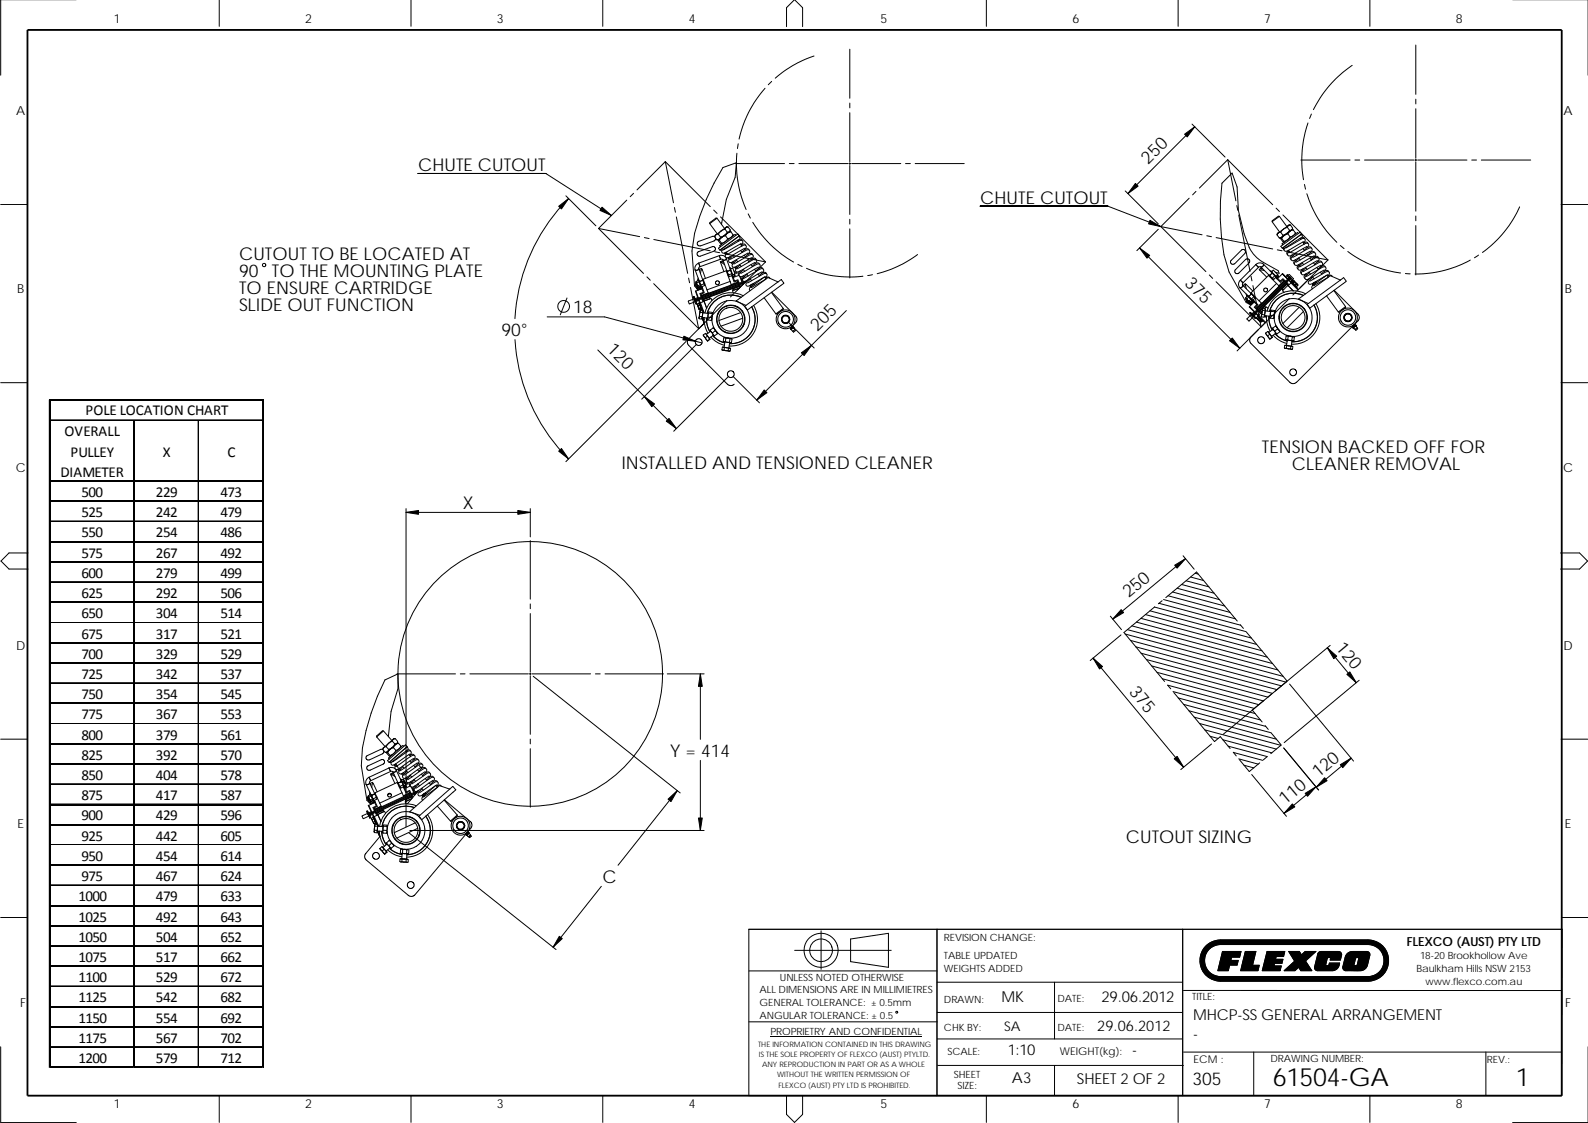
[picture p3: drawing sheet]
<svg xmlns="http://www.w3.org/2000/svg" width="420mm" height="297mm" viewBox="0 0 420 297" stroke-linecap="round" stroke-linejoin="round" font-family="sans-serif">
<defs><g id="words">
<g font-size="6.7">
<text x="336.8" y="287.2">61504-GA</text>
<text x="401.1" y="287.4">1</text>
</g>
<g font-size="4.7">
<text x="110.6" y="45.2">CHUTE CUTOUT</text>
<text x="303.8" y="43.7" transform="rotate(-45 303.8 43.7)">250</text>
<text x="259.4" y="53.9">CHUTE CUTOUT</text>
<text x="63.3" y="68.7">CUTOUT TO BE LOCATED AT</text>
<text x="63.3" y="77.7">TO ENSURE CARTRIDGE</text>
<text x="63.3" y="73.2">90 TO THE MOUNTING PLATE</text>
<text x="313.2" y="75.2" transform="rotate(45 313.2 75.2)">375</text>
<text x="63.3" y="82.3">SLIDE OUT FUNCTION</text>
<text x="151.6" y="82.8">18</text>
<text x="132.7" y="88.8">90°</text>
<text x="216.3" y="87.7" transform="rotate(-45 216.3 87.7)">205</text>
<text x="160.3" y="92.6" transform="rotate(45 160.3 92.6)">120</text>
<text x="333.9" y="119.7">TENSION BACKED OFF FOR</text>
<text x="164.6" y="123.9">INSTALLED AND TENSIONED CLEANER</text>
<text x="341.8" y="124.3">CLEANER REMOVAL</text>
<text x="122.4" y="134.5">X</text>
<text x="298.7" y="158.3" transform="rotate(-40 298.7 158.3)">250</text>
<text x="353.2" y="171.5" transform="rotate(50 353.2 171.5)">120</text>
<text x="298.6" y="183" transform="rotate(50 298.6 183)">375</text>
<text x="177.3" y="200.1">Y = 414</text>
<text x="348.8" y="205.8" transform="rotate(-40 348.8 205.8)">120</text>
<text x="340.1" y="212.9" transform="rotate(-40 340.1 212.9)">110</text>
<text x="297.9" y="222.9">CUTOUT SIZING</text>
<text x="159.4" y="233.4">C</text>
<text x="315.5" y="286.9">305</text>
</g>
<g font-size="4">
<text x="22.6" y="109.8">POLE LOCATION CHART</text>
<text x="17" y="115.4">OVERALL</text>
<text x="18.6" y="120.8">PULLEY</text>
<text x="43.1" y="120.8">X</text>
<text x="60.2" y="120.8">C</text>
<text x="16" y="126.1">DIAMETER</text>
<text x="21.6" y="131.5">500</text>
<text x="41.3" y="131.5">229</text>
<text x="58.3" y="131.5">473</text>
<text x="21.6" y="136.8">525</text>
<text x="41.3" y="136.8">242</text>
<text x="58.3" y="136.8">479</text>
<text x="21.6" y="142.2">550</text>
<text x="41.3" y="142.2">254</text>
<text x="58.3" y="142.2">486</text>
<text x="21.6" y="147.5">575</text>
<text x="41.3" y="147.5">267</text>
<text x="58.3" y="147.5">492</text>
<text x="21.6" y="152.8">600</text>
<text x="41.3" y="152.8">279</text>
<text x="58.3" y="152.8">499</text>
<text x="21.6" y="158.2">625</text>
<text x="41.3" y="158.2">292</text>
<text x="58.3" y="158.2">506</text>
<text x="21.6" y="163.5">650</text>
<text x="41.3" y="163.5">304</text>
<text x="58.3" y="163.5">514</text>
<text x="21.6" y="168.9">675</text>
<text x="41.3" y="168.9">317</text>
<text x="58.3" y="168.9">521</text>
<text x="21.6" y="174.2">700</text>
<text x="21.6" y="179.6">725</text>
<text x="41.3" y="174.2">329</text>
<text x="41.3" y="179.6">342</text>
<text x="58.3" y="174.2">529</text>
<text x="58.3" y="179.6">537</text>
<text x="21.6" y="184.9">750</text>
<text x="41.3" y="184.9">354</text>
<text x="58.3" y="184.9">545</text>
<text x="21.6" y="190.3">775</text>
<text x="41.3" y="190.3">367</text>
<text x="58.3" y="190.3">553</text>
<text x="21.6" y="195.6">800</text>
<text x="41.3" y="195.6">379</text>
<text x="58.3" y="195.6">561</text>
<text x="21.6" y="201">825</text>
<text x="41.3" y="201">392</text>
<text x="58.3" y="201">570</text>
<text x="21.6" y="206.3">850</text>
<text x="41.3" y="206.3">404</text>
<text x="58.3" y="206.3">578</text>
<text x="21.6" y="211.7">875</text>
<text x="41.3" y="211.7">417</text>
<text x="58.3" y="211.7">587</text>
<text x="21.6" y="217">900</text>
<text x="41.3" y="217">429</text>
<text x="58.3" y="217">596</text>
<text x="21.6" y="222.4">925</text>
<text x="21.6" y="227.7">950</text>
<text x="41.3" y="222.4">442</text>
<text x="41.3" y="227.7">454</text>
<text x="58.3" y="222.4">605</text>
<text x="58.3" y="227.7">614</text>
<text x="21.6" y="233">975</text>
<text x="41.3" y="233">467</text>
<text x="58.3" y="233">624</text>
<text x="20.8" y="238.4">1000</text>
<text x="41.3" y="238.4">479</text>
<text x="58.3" y="238.4">633</text>
<text x="20.8" y="243.8">1025</text>
<text x="41.3" y="243.8">492</text>
<text x="58.3" y="243.8">643</text>
<text x="20.8" y="249.1">1050</text>
<text x="41.3" y="249.1">504</text>
<text x="58.3" y="249.1">652</text>
<text x="20.8" y="254.4">1075</text>
<text x="41.3" y="254.4">517</text>
<text x="58.3" y="254.4">662</text>
<text x="20.8" y="259.8">1100</text>
<text x="41.3" y="259.8">529</text>
<text x="58.3" y="259.8">672</text>
<text x="20.8" y="265.1">1125</text>
<text x="41.3" y="265.1">542</text>
<text x="58.3" y="265.1">682</text>
<text x="265" y="264.9">MK</text>
<text x="291.4" y="264.9">29.06.2012</text>
<text x="315.7" y="269.8">MHCP-SS GENERAL ARRANGEMENT</text>
<text x="20.8" y="270.5">1150</text>
<text x="20.8" y="275.8">1175</text>
<text x="41.3" y="270.5">554</text>
<text x="41.3" y="275.8">567</text>
<text x="58.3" y="270.5">692</text>
<text x="58.3" y="275.8">702</text>
<text x="315.7" y="274.9">-</text>
<text x="20.8" y="281.2">1200</text>
<text x="41.3" y="281.2">579</text>
<text x="58.3" y="281.2">712</text>
<text x="266.6" y="279">1:10</text>
<text x="299.6" y="279">-</text>
<text x="267.7" y="286.5">A3</text>
<text x="285" y="286.8">SHEET 2 OF 2</text>
</g>
<text font-size="3.9" x="290.3" y="272.6">29.06.2012</text>
<text font-size="3.5" x="265.7" y="272.6">SA</text>
<g font-size="3.3">
<text x="30.1" y="6.1">1</text>
<text x="80.8" y="6.1">2</text>
<text x="131.5" y="6.1">3</text>
<text x="182.2" y="6.1">4</text>
<text x="233" y="6.1">5</text>
<text x="283.7" y="6.1">6</text>
<text x="334.5" y="6.1">7</text>
<text x="385.2" y="6.1">8</text>
<text x="4.3" y="30.5">A</text>
<text x="413.7" y="30.5">A</text>
<text x="4.6" y="77.6">B</text>
<text x="414" y="77.6">B</text>
<text x="4.2" y="124.8">C</text>
<text x="413.6" y="124.8">C</text>
<text x="4.3" y="171.9">D</text>
<text x="413.7" y="171.9">D</text>
<text x="4.6" y="219.1">E</text>
<text x="414" y="219.1">E</text>
<text x="372.2" y="250.3">FLEXCO (AUST) PTY LTD</text>
<text x="5.4" y="266.4">F</text>
<text x="414.1" y="266.2">F</text>
<text x="30.1" y="293.1">1</text>
<text x="80.8" y="293.1">2</text>
<text x="131.5" y="293.1">3</text>
<text x="182.2" y="293.1">4</text>
<text x="233" y="293.1">5</text>
<text x="283.7" y="293.1">6</text>
<text x="334.5" y="293.1">7</text>
<text x="385.2" y="293.1">8</text>
</g>
<g font-size="2.8">
<text x="280.4" y="279">WEIGHT(kg):</text>
<text x="315.8" y="281.2">ECM :</text>
</g>
<g font-size="2.6">
<text x="249.8" y="249">REVISION CHANGE:</text>
<text x="249.8" y="257">WEIGHTS ADDED</text>
<text x="249.8" y="253.6">TABLE UPDATED</text>
<text x="374.8" y="257">Baulkham Hills NSW 2153</text>
<text x="375.8" y="253.6">18-20 Brookhollow Ave</text>
<text x="201" y="262.6">ALL DIMENSIONS ARE IN MILLIMIETRES</text>
<text x="206.4" y="259.5">UNLESS NOTED OTHERWISE</text>
<text x="377.2" y="260.5">www.flexco.com.au</text>
<text x="201" y="266.1">GENERAL TOLERANCE: ± 0.5mm</text>
<text x="201" y="269.6">ANGULAR TOLERANCE: ± 0.5</text>
<text x="249.8" y="265.2">DRAWN:</text>
<text x="279.8" y="265">DATE:</text>
<text x="315.4" y="264.6">TITLE:</text>
<text x="203.8" y="273.9">PROPRIETRY AND CONFIDENTIAL</text>
<text x="249.8" y="272.6">CHK BY:</text>
<text x="279.8" y="272.6">DATE:</text>
<text x="250.7" y="279">SCALE:</text>
<text x="336.2" y="280.9">DRAWING NUMBER:</text>
<text x="393.4" y="281.2">REV.:</text>
<text x="252.4" y="285.2">SHEET</text>
<text x="253.4" y="288.1">SIZE:</text>
</g>
<g font-size="2">
<text x="200.6" y="276.9">THE INFORMATION CONTAINED IN THIS DRAWING</text>
<text x="200.8" y="279.5">IS THE SOLE PROPERTY OF FLEXCO (AUST) PTYLTD.</text>
<text x="201.6" y="282.3">ANY REPRODUCTION IN PART OR AS A WHOLE</text>
<text x="205.6" y="284.9">WITHOUT THE WRITTEN PERMISSION OF</text>
<text x="205.9" y="287.7">FLEXCO (AUST) PTY LTD IS PROHIBITED.</text>
</g>
</g></defs>
<g fill="none" stroke="#000" stroke-width=".26">
<path d="M.2 0v19.9M58 0v7M108.7 0v7M159.5 0v7M210.2 0l-2.1 2v5M210.3 0l2.1 2v5M261 0v7M311.7 0v7M362.4 0v7M420.2 0v19.9M215.4 14.8a29.2 29.2 0 0 0-10.3 5.9M224.8 13v13"/>
<path d="M357.8 17.3a30.5 30.5 0 0 0-10.3 11.7M374.6 11.9v13.1M195.3 38l-.2 1.3M202.4 23.3a30.1 30.1 0 0 0-6.9 13.5M204.2 21.5l-.9 .9M224.8 27.3v1.2M224.8 29.8v13M315.4 32.8l8.7 8.8M316.1 33.5l-17.7 17.7M346.1 32.5a30.2 30.2 0 0 0-1.2 15M347 30.2l-.5 1.1M374.6 26.2v1.3"/>
<path d="M374.6 28.8v13M.2 54.1h7.1M110.6 45.9h33.8zM144.4 45.9l17.4 11.1M149.7 51.8l8 7.9M150.4 52.5a48.7 48.7 0 0 0-14.2 31.8M165.8 52.9l-7.4 7.5M167.6 51.1l-.9 .9M176 42.8l11.9 11.9M176 42.8l2.2 10.8M176 42.8l-7.5 7.4M178.4 54.9l.3 1.2"/>
<path d="M179 57.4l2.9 14.9M187.8 59.1l2 2.7M187.8 59.1v-.3l1.6-1.1h.3l2 2.7 .6-.4M188.8 55.6l.9 .9M189.7 57.7l-1.9 1.4M190.6 57.4l12 11.9M190.9 59.4l1.3-6.7 2.3-5.8 .3-3.9-3.5 1.3a63.6 63.6 0 0 0-7.5 17.4l-.7 4.7 .7 9.2 .5 .6M194.6 43.3h13M195 40.5a30.3 30.3 0 0 0 2.4 14.9M198 56.6l.5 1.1M199.2 58.8a29.9 29.9 0 0 0 10.8 10.5M208.8 43.3h1.3"/>
<path d="M211.4 43.3h13M224.6 43.3h.5M224.8 43v.5M224.8 43.8v12.9M224.8 58v1.3M225.4 43.3h12.9M239.6 43.3h1.3M242.1 43.3h13M259.4 54.5h33.7zM293.1 54.5l14.1 5.4M297.7 50.5l8.8 8.7M307.2 59.9l10.8 2.2"/>
<path d="M307.2 59.9l11.9 11.9M314.6 52.4l-7.4 7.5M316.4 50.6l-.9 .9M324.8 42.2l2.2 10.9M324.8 42.2l-7.5 7.5M324.8 42.2l11.9 11.9M327.2 54.4l.3 1.2M327.8 56.9l2.9 14.9M337.6 55.1l.9 .8M338.5 57.2l-1.9 1.5M338.5 57.2l2 2.7 .6-.4M338.5 57.2h-.3l-.6 .5-1 .7v.3l1.9 2.7-.5 .4"/>
<path d="M339.4 56.9l12 11.8M340.9 59.6l.5-.1 .6 .8-.3 .5M340.9 59.6l-.3 .6M340.9 59.6l-1.3 1M341.1 59.5l-.2 .1M341.1 59.5h.3M344.2 42.3h13M345.1 48.8l.3 1.2M345.8 51.2a30.6 30.6 0 0 0 7.9 12.9M358.5 42.3h1.3M361 42.3h13.1M374.3 42.3h.5"/>
<path d="M374.6 42.1v.5M374.6 42.8v13.1M374.6 57.1v1.3M374.6 59.7v13M375.1 42.3h13M389.4 42.3h1.3M391.9 42.3h13.1M402.1 54.7a30 30 0 0 1-9.9 12.1M413 54.1h7.1M150 78.8l-1.8 4.5M158.4 60.4l10.8 2.2M158.4 60.4l11.9 11.9"/>
<path d="M170.5 62.8l1.2 .3M171.2 73.2l.9 .9M173 75l11.9 12-2.2-10.9M173 63.4l14.9 2.9M182.2 73.6l.2 1.2M183.6 79.1l-1.5 .7 .3 .6 1.5-.6M183.7 78.5l.2 .7M183.7 78.5h.1M183.7 79.4h.1M183.8 79.6l.1 .1M183.8 79.6h.1M183.8 79.6l.3 .7"/>
<path d="M183.9 79l-.2-.5-.2-.1 .2 1M183.9 79.4l-.1 .2M183.9 71.4l1.6 4.5-.6-1.9M184.1 79.6l.2 .7M184.1 77l.7 1.8M184.1 77l.6 1.9M184.2 75.3l-.2 .1 .3 .9 .3-.1-.1 .3M184.2 79.3l-.4 .1M184.2 79.3l-.3 .1M184.2 74.7l.2 .5M184.2 74.7l.2 .1M184.2 74.4v.3"/>
<path d="M184.2 74.8l-.2 .1 .4 .9 .2-.1M184.3 76.2h.1M184.4 74.8v.4M184.4 76.2l.1 .3M184.4 75.2l.2 .4 .7-.2M184.4 75.2l.2 .6M184.5 76.5l.2 .2M184.6 75.8l.2 .2M184.6 75.6v.2M184.6 78.7l-.8 .3M184.6 76.3l.2 .2zM184.7 74.1l.1 .1-.6 .2"/>
<path d="M184.7 74.1h-.1M184.7 74.1h.1M184.7 73.6l-.1 .7M184.8 79.1h.1M184.8 79.3l1.1 2.9M184.9 71.1l-.4 .4-.6-.1M184.9 71.1a.61 .61 0 0 1-1 .3M184.9 69.6l.3 .9M184.9 69.6l-.5 .3a1.36 1.36 0 0 0-.5 1.5M184.9 71.1l1 2.8M184.9 79.1h.1M184.9 79.5l-.8 .3 .2 .5h-.2"/>
<path d="M184.9 75.9h.1M185 79.3l.3 .8M185 75.9l.1 .4 .4-.1M185 74.6l-.6 .2M185.2 70.5l-.3 .6M185.3 75.8l.1 .4-.6 .3M185.3 75.8l-.6 .3-.2-.3 .1 .5 .1-.2M185.3 75.8h.1M185.3 72.4l.2-.9 .3-.2 .8 2.3M185.4 75.8l.2 .5 .2-.1M185.4 75.8l-.4 .1M185.4 75.8l-.6 .2"/>
<path d="M185.4 76.2v.2l-.7 .3M185.4 74.3l-.3 .2 .4 .9M185.5 76.2v.3M185.5 75.4l.1 .4M185.5 76.3l-.1 .1M185.5 75.7l.1 .1M185.6 78.8h.1M185.6 78.2l.1 .1M185.6 75.8l.2 .5M185.7 79l.3 .8M185.7 75.8l.6 1.6-.8 .4 .1 .3M185.7 71.3l-.1-.3-.4 .2-.2 .3"/>
<path d="M185.7 76.4l-1.6 .6M185.7 76.4l.4 .9-.9 .4 .3 .9M185.8 76.3l-.1 .1M185.9 73.9l-.4 .4h-.5l.1 .2M185.9 73.9l.2 .7M185.9 73.9v.3M185.9 76.2l-.1 .1M185.9 74.2l.2 .4M185.9 74.2l-.3 .1M186 79.1v.1M186.1 74.1h-.1M186.1 74.6l.3 .7"/>
<path d="M186.1 74.6l.2 .5M186.3 75.1l.1 .2M186.3 75.1l-.8 .3M186.4 75.3v.2M186.4 75.5l-.8 .3M186.5 75l-.2 .1M187.1 76.7l.3 .8M187.4 77.6v.1M187.4 77.6l-1.8 .5M187.4 77.5v.1M187.4 77.5l-1.8 .6M187.7 78.4l.1 .2"/>
<path d="M187.8 78.6l-1.8 .6M187.8 78.6v.4l-1.4 .6-.4-.3M188.4 79.5l-.2-.6-1.9 .7 .7 1.9M188.4 65.2l.5 .1 .3 .3 .1 .4-.3 .4-3.7 1.4M188.5 65.3l-3.9 1.4-.2 .3 .1 .5 .3 .3h.5M188.5 62.5l-3.7 1.4-.3 .4v.4l.7 .3 3.7-1.3 .4-.3v-.5M189.2 66.6l1.2 .2M189.4 62.1l-.3 .6 .6 .7M189.4 62.1l-.3 .6-.6-.2M189.7 63.4h.4M190.1 63.4v.3l.8 .9M190.1 63.4h.1"/>
<path d="M190.1 61.9l-.7 .2M190.1 63.4l.2 .2M190.1 63.4l-.1 .1M190.1 65.6l5.1-3.7 .4 .5-5.1 3.8zM190.3 63.3l-.6 .1M190.3 63.3l-.2 .1M190.3 67.6l.4 1M190.3 67.6l-5.4 2M190.3 67.6l.8-.1 .8 .4M190.6 62.7l-.3 .6M190.7 68.6l-5.5 1.9M190.7 68.6l.6 .1"/>
<path d="M190.7 69.5l.3-.1 .7 .6M190.7 69.5l.8 2.3M190.8 61.1l-1.4 1M190.8 61.1l-.7 .8M190.9 64.6h.1M190.9 64.3v.3M191 62.8l-.9 .6M191 62.8l-.7 .8 .6 .7M191.3 68.7l1 2.9h.6l.3-.4v.3M191.5 69.4l-.5-.3-.4 .1 .1 .3M191.5 65.9l.1 .1M191.7 67.1l10.8 2.2"/>
<path d="M191.7 66.9l.3 .5M191.8 60.6l.6 .8M191.8 60.6l-1 .5M192 62.4l-1 .4M192.1 68.1l.1 .3M192.1 60.1l-.3 .5M192.1 60.1l-1.3 1M192.1 66.7l-.3 .4M192.1 66.7l.4 .5M192.2 68.4a.62 .62 0 0 1-.9 .3M192.2 68.4l-.4 .4-.5-.1M192.2 68.4l1.6 4.5-.7-1.9"/>
<path d="M192.3 60l-.2 .1M192.3 60h.3M192.3 67l-.2 .1M192.4 79.5l-10.3 10.2-.2 .8 .2 .8 10.4 10.4 1.1 .3 .7-.4M192.4 71.8l-.2 .1M192.4 61.4l-.7 .9-1.1 .4-.5-.8M192.4 71.8l-.1-.2 .5 1.4M192.5 61.6l-1.5 1.2M192.5 61.6l-.5 .8M192.5 63.1l-.6 .8-1 .4M192.6 68.2l.3 .4M192.6 60l.6 .8-.2 .5"/>
<path d="M192.6 60l-.5 .1M192.7 72.7l-.1 .1M192.8 71.7l-.4 .1 .4 .9M192.8 72.7v.3M192.8 73l.1 .2M193 61.3l-.6 .1M193 61.3l-2.7 2M193 70.7l.5 .4M193.1 67.9l-.4 .5M193.1 61.2l-.6 .4M193.1 61.2l-.1 .1M193.1 61.2h.1"/>
<path d="M193.2 61.2l.2 .1M193.2 74.4l.3 .9M193.2 74.4l-6.1 2.3M193.2 74.4l-1.1-2.8-6.1 2.3 1.1 2.8M193.2 60.9l-.1 .3M193.2 71.5l.4 .9M193.2 71.5l-.3 .1M193.4 68.2l-.4 .1M193.4 61.3l.5 .8M193.4 61.3l-.9 .3M193.4 71l-.1 .2 .6-.3 .5 1.5M193.5 69.4l.3 .5"/>
<path d="M193.5 75.3h.1M193.5 75.3v.2M193.5 75.4l-6.1 2.2M193.6 72.4l.1 .5M193.6 72.4l-.8 .3M193.6 72.9l.6 1.7 .9-.3 .1 .4M193.7 72.9l.2 .4M193.7 72.9l-.8 .3M193.8 72.7l-.1 .2M193.9 73.2h.1M193.8 76.2l.1 .2M193.9 76.3l-6.2 2.2"/>
<path d="M193.9 73.3l-.1 .1M193.9 76.4h.1M193.9 76.4l1.7-.6 .1 .2-.1 .2-1.4 .5zM193.9 67.5l.4 .5M193.9 62.1l.1 .3M193.9 62.1l-.5 .7-.9 .3-.5-.7M194 69.2l-.4 .4M194.2 77.7l-.9 .8M194.2 71.6l.8 .7v-.4M194.3 69.4l-.4 .2M194.4 70.7l.3 .5M194.4 72.9h.1"/>
<path d="M194.4 72.5l-.6 .1M194.4 72.9l-.5 .3M194.4 72.5h-.1l.1 .4M194.4 72.4v.1M194.4 72.4h.1M194.7 62.3l-.2-.3-3.8 2.8-.3 .2 .2 .3M194.8 68.7l.4 .6M194.9 70.4l-.4 .5M195.2 63.5l.2 .3M195.2 70.7l-.4 .1M195.2 74.7h.1M195.2 74.7l-1.7 .6"/>
<path d="M195.2 74.7l.1 .1M195.4 63.4l-4.3 2.7h-.5l4.8-3.5h.2a.66 .66 0 0 1-.3 1.1M195.5 62.5l.2 .1M195.5 74.8l-10 3.6M195.5 75.6l.1 .1M195.6 75.7v.1M195.6 75.7l-1.7 .7M195.6 76.2l-1.8 .7 .2 .5M195.7 63.3h.4l.3 .3M195.7 75.1h.1M195.7 70l.4 .5M195.7 75.4l.2 .5"/>
<path d="M195.7 73.1l.6 1.6M195.8 75.5l-10.1 3.7M195.9 71.7h-.1a.73 .73 0 0 0-.3 1.1l-1.5 .6 .3 .9 1-.3 .3 .9M195.9 64.5l.3 .6M195.9 73.2l.5 1.4M196 66.3l.4 .5M196.1 78.7a6.4 6.4 0 0 0-9 4.2M196.1 64.8l.2-.1a.6 .6 0 0 1 1 .2M196.1 64.8a.63 .63 0 0 0 .5-.6 .63 .63 0 0 0-.5-.6l-4.7 2.5M196.1 71.9l-.3 .2M196.1 78.6a6.5 6.5 0 0 0-9 4.2M196.1 64.4l-3.5 2a1.25 1.25 0 0 1-1.6 .3l.1-.6"/>
<path d="M196.3 66.7l.3-.3a1.26 1.26 0 0 0 .8-1.4l-.5-.2-.5 .2-4.1 2.4M196.4 74.9h.1M196.4 74l-.2 .1M196.5 75.1v.2M196.5 74.8h.1M196.5 73.8l.3-.1-.2 .1M196.6 75.1v.1M196.6 78.2a7 7 0 0 0-10.1 4.6M196.6 71.2l.4 .6M196.7 74.8l-12.5 4.5M196.8 72.9l-.1 .1a.83 .83 0 0 0-.3 1M196.8 74.4v.1"/>
<path d="M196.9 74.4l-13.1 4.8M196.9 67.5l.4 .5M196.9 74.9l-13 4.8M196.9 66.1l.2-.1a.68 .68 0 0 1 1.1 .1M197 74.6v.1M197 65.7l-4.5 2.5h-.4l-.2-.5 .5-.7M197 74.7h.1M197 74.7l-.3 .1M197 74.4l.1 .1M197 73.2l-.3 .1M197.1 74.6l-.4 .2M197.1 74.5h.1"/>
<path d="M197.1 74.5v.2M197.1 74.5v.1M197.1 74.5l.1 .1M197.1 74.7h.1M197.2 67.9l.2-.2a1.39 1.39 0 0 0 .9-1.5l-.2-.1a3.9 3.9 0 0 0-2.4 1.1l-2.5 1.4M197.5 74.3v.1M197.6 72.5l.4 .5M197.8 68.7l.4 .6M197.9 67.3l.1-.1a.69 .69 0 0 1 1.1 .2M197.9 66.9l-4 2.3a.58 .58 0 0 1-.8 .3 .58 .58 0 0 1-.2-.9l1.1-1M198.1 69.2l.4-.3a1.09 1.09 0 0 0 .6-1.5h-.8l-4.1 2.4M198.5 73.7l.4 .6"/>
<path d="M198.7 70l.4 .5M198.8 68.6l.1-.1a.7 .7 0 0 1 1.1 .1M198.8 75.6l-.3 .2M198.9 68.2l-4.3 2.4a.56 .56 0 0 1-.9-.1 .56 .56 0 0 1 .3-.8l.9-.9M198.9 75.2l-.4 .4v.4M199 70.4l.2-.1a1.7 1.7 0 0 0 1-1.5 .67 .67 0 0 0-1.1 0l-4 2.3M199.4 75l.2 .2M199.4 75.1h-.3M199.5 75.1l-.5 .4a.91 .91 0 0 0-.5 1.4M199.6 71.2l.4 .6M199.7 69.8a.75 .75 0 0 1 1.2 .1M199.8 69.4l-4.4 2.5a.5 .5 0 0 1-.7-.1 .5 .5 0 0 1 0-.6l1.1-1.1"/>
<path d="M200 71.7a1.96 1.96 0 0 0 1.1-1.7l-.1-.1a2.14 2.14 0 0 0-2.1 .7l-2.9 1.7M200.5 72.5l.4 .5M200.6 71.1l.1-.1a.69 .69 0 0 1 1.2 .1M200.7 70.7l-2.4 1.3a3.7 3.7 0 0 1-2.5 1.2l-.2-.2a1.37 1.37 0 0 1 .9-1.4l.2-.3M200.9 72.9l.7-.7a.6 .6 0 0 0 .4-.9 .6 .6 0 0 0-1-.1l-4.1 2.4M201.5 73.7v.1M201.5 72.3h.1a.75 .75 0 0 1 1.2 .1M201.6 71.9l-4.3 2.5a.51 .51 0 0 1-.7 0 .51 .51 0 0 1-.1-.7l1.1-1.1M202.2 73.3l-3.4 2.5 .1 .2M202.2 78.8l3.1 4.2M202.3 73.3l.4 .5M202.5 73.5a.87 .87 0 0 0 .4-1 2.53 2.53 0 0 0-2.4 .8l-2.7 1.5"/>
<path d="M202.5 73.5a.72 .72 0 0 1 1.2 .1M202.5 73.2l-1.8 1a5.3 5.3 0 0 1-3.1 1.4 .92 .92 0 0 1 .5-1.3l.5-.5M202.6 69.3l-8.3 8.2M202.6 73.9l-3.9 2.2M204.1 77.3l3.1 4.3M204.2 77.3l6.3 6.3M205.9 74.6l-2.7-1.2-8.5 6.2 2.7 1.2M211.1 69.9l1.1 .6M213.4 71a29 29 0 0 0 14.9 2M224.8 60.5v13M230.8 72.6l-1.2 .3M242.8 67.3a30.3 30.3 0 0 1-10.7 5.1"/>
<path d="M301.5 65.6l26.5 26.5M306.5 60.6l-5.7 5.7M319.3 62.4l1.2 .2M320 72.7l.9 .9M321.8 74.5l11.9 11.9 7.5-7.4M321.8 62.8l14.9 3M326.7 69.7l-.4 .2-.5-.1-.2-.4 .1-.5 2.8-2.8h.8l.2 .4-.1 .5-2.7 2.8M328.1 76.1l3.3 3.5-1.4-1.5M328.2 74.1l-.3 .4a1.34 1.34 0 0 0 .2 1.6M328.2 74.1l.7 .7M328.8 75.4l2.1 2.2M328.8 75.4l-.2 .6-.5 .1"/>
<path d="M328.9 74.8l-.1 .6M329.1 75.4l.1 .4M329.6 68.6l-2.8 2.9-.1 .4 .3 .4 .5 .1 .3-.2M329.6 68.6l.3-.1 .5 .1 .3 .3-.1 .5-2.8 2.8M329.6 78.7l.1 .3M329.7 75.2l-.2-.2-.4 .4M329.7 79h.2M329.7 79l.4 .4M329.7 77.7l.2 .8M329.8 76.4l-.3-.9 .2-.3 1.8 1.8M329.8 79l-.2 .2 .7 .7 .2-.1M329.9 78.2l.2 .1"/>
<path d="M329.9 78.2v.1M329.9 78.2h.1M329.9 79l.2 .4M329.9 79.5l-.1 .2 .6 .6 .3-.1M330.1 78.3l-.5 .4M330.1 79.4l.5 .4-.1-.2M330.1 79.4l.4 .2M330.4 78.6l-.5 .4M330.6 79.8l.2 .1zM330.7 78.1l-.3 .3 .7 .7M330.9 77.6l.1 .2M330.9 77.6l.5 .5"/>
<path d="M330.9 77.6h.1a.66 .66 0 0 1-.8 .7l.2 .1M331 79.1l-.5 .5M331 73l.2 1.3M331 77.8l.4 .3M331 77.8l-.2 .2M331.1 79.1l.4 .3M331.2 79.5v.1M331.2 79.6l.3 .3-.5 .4M331.2 79.6l-.5 .4-.3-.2 .4 .4-.1-.2M331.2 77.6l-.1 .1M331.2 79.5l-.2 .3v.2l.2 .1 .3-.3M331.3 79.4h.2"/>
<path d="M331.4 78.1l.3 .4M331.4 78.1l.6 .5M331.5 75.5l2.2 10.9M331.5 79.4l.3 .5M331.5 79.9v.2M331.6 79.3l1.2 1.3-.6 .6 .3 .3M331.7 78.5l-.6 .6M331.7 78.5l.3 .1M331.8 79.9l.7 .7-.6 .7 .7 .7M331.8 79.9l-1.2 1.2M331.9 79.7l-.3 .2-.4-.4-.4 .4M331.9 78.3l-.1 .1"/>
<path d="M332 78.6l.1 .2M332.1 78.8l-.6 .6M332.3 70l-4.1 4.1M332.3 70l.7 .7M333 70.7l-4.1 4.1M333.1 79.6l.7 .6M333.4 71.5l1.8 1.8M333.4 71.5l.3-.1 .9 .2M333.6 70.6l2.1 2.1a.61 .61 0 0 0 .7-.6l.2 .2M333.6 70.6l-.6 .1M334.1 71.1l-.6-.1-.3 .3 .2 .2M334.3 69.9l-.1-.1a1.46 1.46 0 0 0-1.9 .2"/>
<path d="M334.3 69.9l3.4 3.3-1.5-1.3M334.3 69.9l-.2 .6-.5 .1M334.3 69.9l-.2 .5-.5 .2M335.9 72.9l-.1 .1M336 72.9l-.3-.2 1.1 1.1M336 71.6l.5 .3M336.2 72.6l-.2 .3 .8 .9M336.5 71.9h.1M336.5 71.9l.4-.4 1.1 1.1M336.6 72.3l.7 .7M336.6 72.3l-.3 .2M336.8 73.8l.2 .1"/>
<path d="M337.3 73l-.8 .7M337.3 73l.3 .3M337.5 72l.9 .3-.2-.7-4-2.2a8.9 8.9 0 0 1-3.7-4l-1.3-3.6-1.5-6.1-.4-6.3-1.3-3.6-2.7 2.7a63.5 63.5 0 0 0 .5 18.9l1.4 4.5 4.5 8.1 .7 .3M337.5 73.4l1.3 1.3 .6-.7 .3 .3M337.6 73.2v.1M337.6 73.3l-.6 .6M337.6 73.3l.3 .4zM337.7 75l.7 .6M337.7 75l-4.6 4.6M337.7 75l-2.1-2.1-4.6 4.5 2.1 2.2M337.9 73.7h.1M338 66.1l1.2 .2"/>
<path d="M338 61.8l-.1 .3M338 72.6h.1M338 72.7l-.4 .3M338 72.6v.1M338.1 72.6v.1M338.1 72.7l-.2 .1 .3 .3M338.2 73.1h.1M338.2 73.1l-.4 .4M338.2 61.6l-.3 .5 .6 .8M338.2 61.6l-.2 .2M338.4 75.6l.1 .2M338.5 62.9h.3"/>
<path d="M338.8 62.9v.1M338.9 61.4l-.7 .2M338.9 62.9l.6 1.1 .2 .1v-.3M338.9 62.9l.2 .2M338.9 65.2l5.1-3.8 .4 .5-5.1 3.8zM339.1 76.3l.1 .2M339.1 62.8l-.6 .1M339.1 62.8l-.3 .1M339.1 63.1l.6 .7M339.2 76.5l.5 .1M339.3 72.5l-1.2 1.2 .7 .7 .6-.7 .7 .7M339.4 62.2l-.3 .6"/>
<path d="M339.6 65.7l.2 .5M339.6 60.6l-1.4 1M339.6 60.6l-.7 .8M339.7 74.3l-1.3 1.3M339.7 64.1h.1M339.7 74.3l-5.8 6M339.7 74.3l.1 .1M339.8 62.3l-.9 .6M339.8 62.3l-.7 .8M340 74.3l-7.6 7.5M340.3 74.5h.1M340.3 65.4l.1 .1"/>
<path d="M340.4 75l.1 .1M340.5 66.6l10.9 2.2-8.3 8.2M340.5 74.7l.6 .6M340.5 75.1l-7.2 7.2M340.5 75.1h.1M340.5 75.1l-1.3 1.4M340.5 75.1l.2 .5M340.6 72.9l.4 .5M340.6 74.8l-7.6 7.6M340.6 60.2l.6 .7M340.6 60.2l-1 .4M340.6 73l-.2 .4"/>
<path d="M340.7 72.8h-.2l.1 .1M340.7 72.8h.1M340.7 72.8l.5 .5M340.8 61.9l-1 .4M340.8 73.7l-1.4-1.4-.1 .2 1.4 1.3M340.8 72.9l.4-.3 1 1.1-.3 .3M340.8 74h.1M340.9 73.9h.1M341 74.2l.6 .6M341.1 74.1l2.5 2.5M341.1 66.5l-.2 .1M341.2 73.3l-.2 .2"/>
<path d="M341.2 73.3h.1M341.2 60.9l-.7 .9-.9 .4h-.2l-.5-.8M341.3 73.4h.1M341.3 73.4v.1M341.3 73.4l.2 .1M341.3 73.4l-10 9.8M341.3 73.5h.1M341.3 73.5h.2M341.3 73.5l-9.7 9.7M341.3 66.7l-.4-.4a.7 .7 0 0 0-.2 1.1M341.3 61.2l-1.5 1.1M341.3 61.2l-.5 .7"/>
<path d="M341.3 62.6l-.6 .8-1 .4M341.3 73.3l.3 .3-.2 .2 .6 .5-.4-.7M341.3 73.3l-.3 .2M341.3 73.3v.1M341.4 73.5h.1M341.5 73.5v.1M341.5 73.5v.2M341.5 73.5h.1M341.5 73.7h.1M341.5 73.7l-9.9 9.9h-.2M341.6 74.8l1.8 1.9M341.6 74.8l-.8 .8 1.4 1.3"/>
<path d="M341.6 74.6l1.4 1.4M341.7 60.8l-.5 .1M341.7 60.8l-2.6 2M341.8 74.2l-.4 .2M341.9 67.4l-.1 .2a.67 .67 0 0 0-.2 1M341.9 60.7l-.2 .1M341.9 60.7l-.6 .5M341.9 60.7l.3 .1M341.9 74.7h.1M342 60.4l-.1 .3M342.1 67.6l-.3 .2M342.1 76.9l-1.3-1.4-1.5 1.4 .5 .4"/>
<path d="M342.1 76.9h.1M342.2 60.8l.5 .8M342.2 60.8l-.9 .4M342.3 74.3l.1 .1M342.4 74.4l.8 .8-.2-.1M342.4 74.4v.1M342.4 74.4l-.2-.1-.3 .4 .2 .2M342.7 75.4l.3 .4 .4-.4M342.7 67l.4 .5M342.7 61.6l.1 .2M342.7 61.6l-.5 .7-.7 .3h-.2l-.5-.7M342.8 68.7l-.1 .1a.65 .65 0 0 0-.2 1.1"/>
<path d="M342.9 75.7v.1M343 77.2l-.9 .8M343 75.1l-.6-.6-.3 .4 .6 .5M343 75.1l-.3 .3M343.1 68.9l-.4 .2M343.2 75.2l.2 .2zM343.5 61.8l-.2-.3-4.1 3 .2 .3M343.6 68.2l.4 .6M343.7 69.9l-.1 .1a.69 .69 0 0 0-.2 1.1M344 63.1l.2 .2M344 70.1l-.3 .2M344.2 62.9h-.1a17.5 17.5 0 0 1-4.6 2.8l-.1-.1 4.8-3.6 .4 .5-.5 .7"/>
<path d="M344.3 62l.1 .1M344.3 62h.1M344.4 62.8h.4l.3 .3M344.5 69.5l.4 .5M344.6 71.2a.73 .73 0 0 0-.3 1.2M344.7 64l.3 .6M344.8 65.7l.4 .6M344.8 78.2a6.4 6.4 0 0 0-8.9 4.2M344.9 78.1a6.5 6.5 0 0 0-9 4.3M344.9 71.4l-.3 .2M344.9 63.9l-3.5 2a1.37 1.37 0 0 1-1.6 .3l.1-.6M345.1 66.2l.3-.3a1.32 1.32 0 0 0 .8-1.4l-.3-.2-.5 .1-4.3 2.4"/>
<path d="M345.4 70.7l.4 .6M345.4 77.7a7.1 7.1 0 0 0-10.1 4.6M345.6 72.4l-.1 .1a.72 .72 0 0 0-.3 1.1M345.7 67l.4 .5M345.7 65.6l.1-.1a.72 .72 0 0 1 1.2 .1M345.8 65.2l-1.3 .7a9.8 9.8 0 0 1-3.6 1.8l-.2-.5 .5-.7M345.8 72.6l-.3 .2M346 67.4l.2-.2a1.33 1.33 0 0 0 .9-1.5l-.2-.1a12 12 0 0 0-4.1 2.1l-.8 .4M346 64.4v-.1a.75 .75 0 0 0-1.1 0l.4-.7-.2-.5a6.1 6.1 0 0 0-3.2 1.5l-1.7 1M346.3 72l.4 .5M346.6 68.2l.4 .6M346.7 66.8h.1a.69 .69 0 0 1 1.1 .1"/>
<path d="M346.7 66.4l-1.8 1a6 6 0 0 1-3 1.5 .75 .75 0 0 1-.3-.7 .75 .75 0 0 1 .6-.6l.6-.5M346.9 68.7l.7-.6a.65 .65 0 0 0 .5-.7 .65 .65 0 0 0-.5-.6l-4.6 2.5M347.3 73.2l.4 .6M347.5 69.5l.4 .5M347.6 68.1l.1-.1a.69 .69 0 0 1 1.1 .1M347.7 75.1l-.4 .2M347.7 67.7l-1.9 1a6.2 6.2 0 0 1-2.9 1.5l-.4-.3 .1-.4 1.1-1.2M347.7 74.7l-.3 .3-.1 .5M347.8 69.9l.9-.8a.54 .54 0 0 0 .3-.7 .54 .54 0 0 0-.7-.3l-4.4 2.5M348.2 74.5l.2 .2M348.2 74.6l-.3 .1M348.3 74.6l-.5 .4a.96 .96 0 0 0-.5 1.4"/>
<path d="M348.4 70.7l.4 .6M348.5 69.3a.79 .79 0 0 1 1.2 .1M348.6 68.9l-4.4 2.5a.58 .58 0 0 1-.8-.4 .58 .58 0 0 1 .4-.7l.8-.7M348.8 71.2a2.38 2.38 0 0 0 1.1-1.6l-.4-.3-.4 .1-4.3 2.4M349.3 72l.4 .5M349.4 70.6l.1-.1a.74 .74 0 0 1 1.1 .1M349.5 70.2l-2.4 1.3a3.9 3.9 0 0 1-2.5 1.2l-.2-.2a2.06 2.06 0 0 1 1.1-1.7M349.7 72.4l.3-.3a1.3 1.3 0 0 0 .8-1.3l-.4-.3-.6 .2-4.1 2.4M350.3 73.2v.1M350.3 71.8h.1a.74 .74 0 0 1 1.1 .1M350.4 71.4l-4.3 2.5a.51 .51 0 0 1-.7 0 .51 .51 0 0 1-.1-.7l1.1-1.1M351 78.3l3.1 4.2"/>
<path d="M351 72.8l-3.4 2.5 .1 .2M351.1 72.8l.4 .5M351.3 72.7l-3.9 2.2a.62 .62 0 0 1-.8 .3 .62 .62 0 0 1-.4-.7l1.1-1.2M351.4 73.4l-3.9 2.2M352.5 73.1a.73 .73 0 0 0-1.2-.1l.4-.5v-.5a2.51 2.51 0 0 0-2.4 .8l-2.7 1.5M352.9 76.8l3.1 4.3M353 76.8l6.5 6.6 .2 .5-.2 .6-1.1 1.3M354.6 64.9l1 .8M354.6 74.1l-2.6-1.2-8.5 6.2 2.7 1.2M356.6 66.5a29.8 29.8 0 0 0 14 5.7M371.8 72.3l1.3 .1M389 68.8a29.8 29.8 0 0 1-14.6 3.7"/>
<path d="M391.2 67.5l-1.1 .7M136.3 89.8a48.6 48.6 0 0 0 14.1 31.6M144.8 83.8h15.2l25.7 6.9M158.2 92.6l20.8 20.8M181.5 90.3l-31.8 31.8M184.1 80.3h.1M184.2 91.2l-14.4 14.4M184.2 91.1l.6 .3 .7-.3 .3-.7-.4-.7-.6-.1-.7 .3-.1 .7 .2 .5M184.3 80.1h.1M184.3 80.3h.1M184.5 80.6h.1M184.6 80.6l.4 1"/>
<path d="M184.6 80.6l.2 .6M184.6 80.6l.1 .2M184.7 80.8l.1 .4M184.8 81.2l.2 .4M184.8 81.2l.2 .6M185 81.6v.2M185 84v.3M185 80.2h.1M185 80.2l.2 .4M185 80.2l-.5 .2 .1 .2M185.1 80.3h.1M185.1 83.7l-.1 .3"/>
<path d="M185.1 80l.7 1.9M185.2 80.6l.3 .8M185.2 80.6l-.5 .2M185.3 82.6l.6 .1M185.3 82.6l-.2 1.1 .7 .1 .1-1.1M185.3 82.6l-.1-.2-.2 1.6M185.3 82.2l-.1 .2 .1-.3 .7 .1-.1 .5M185.5 81.4l.1 .4-.5 .2-.1-.2M185.5 81.4l-.5 .2M185.6 81.7h.1M185.6 81.8h.1M185.7 84.3h.1"/>
<path d="M185.8 83.8l-.1 .6-.7-.1v-.3M185.8 84l1.4 .2M185.9 84.3v.1M185.9 84.4v-.2l.4-.2a6.9 6.9 0 0 0 1 4.1M185.9 84.4l.2 .6M185.9 84.4l.1 .2M186 82.4l-.3 1.9M186 82.7l1.4 .2M186 82.5l.1 .2M186 84.6l.1 .4M186.1 88.6l.7 1.2M186.1 85l.2 .3"/>
<path d="M186.1 85l.2 .5-.2-.5 .2 .5v-.2M186.3 84.5l-.3 .1M186.3 85.3h.1M186.6 89.3l.2 .5M186.7 88.2l.5 .7-.6 .4-.5-.7M186.7 88.2l-.6 .4M186.7 88.2l1.1 1.5M186.8 89.8l.4 .4M187 81.5h.1M187 81.5l-.7-1.8-1 .4 1 2.7M187.2 84.2l.1 .4M187.2 88.9l.6 .8-.6 .4-.4-.3"/>
<path d="M187.2 90.1v.1M187.3 84.6l.8 .2M187.4 83.9l.8 .1M187.4 83.9l-.2 .3M187.5 82.6h1l.1 .2M187.5 82.8l-.1-.1-.2 1.5M187.8 89.7h.1M187.8 89.7l-.6 .5M187.8 87.7a6.6 6.6 0 0 1-.9-3.6 6.5 6.5 0 0 0 .9 3.7M187.9 87.3l.2 .4M188 87.6l-1.1 .8M188.1 89.2a6.9 6.9 0 0 0 3.6 2.1"/>
<path d="M188.1 87.7l.4 .3M188.1 87.7l.6 .8M188.2 84l.1 .4M188.3 84.4l-.2 .4M188.3 84.3h.1M188.4 83l.1 .5M188.4 83l-.9-.2-.1 1.1M188.5 83.5l-.2 .9M188.5 83.5l-.3 .5M188.5 88l.2 .5M188.5 83.1h.1M188.5 82.7l.1 .1"/>
<path d="M188.6 82.8h.1M188.6 82.8l-.1 .7M188.6 82.8l-.2 .2M188.7 86.7l.3 .4M188.7 86.7l-.8 .6M188.7 88.5l.4 .3M188.8 88.6l-1.1 .9M189 86.9h.1M189 87.1l.6 .7M189 87.1l.2 .4M189.2 87.5l.4 .3M189.2 87.5l-.7 .5"/>
<path d="M189.6 87.8l.2 .5M189.6 87.8l.2 .5-.7 .5M189.7 87.9h.1M189.7 84.9l-.1 .1M190.1 82.6l-.3 .6M190.3 86.4l-.1 .1M191 92.5l.6 .1M191 92.5l1.9 .4M191.3 91.8l1.9 .3M191.3 91.8h.1M191.4 90.3l1 .3M191.4 87.7l.7 .3"/>
<path d="M191.5 89.4l-.1 .9h.5M191.6 91.8h-.1M191.7 91.9l-.6-.1-.1 .7M191.7 91.9l1.1 .2-.2 .7-1-.2M191.7 91.9l-.1 .7M191.7 90.7a7.1 7.1 0 0 1-3.1-1.9 6.4 6.4 0 0 0 3.1 1.9M191.8 89.3l-.3 .1M191.8 89.3l.8 .1M191.8 89.3l.3 .2M191.8 90.4l-.2 1.4M191.9 90.3l.5 .3M192 89.3h.1"/>
<path d="M192.1 89.5l-.2 .8M192.4 90.6l.9 .1M192.6 89.4l.8 .2M192.6 89.4l-.5 .1M192.6 89.4l.5 .2M192.6 92.8l.3 .1M192.6 99.7l-14.3 14.4M192.8 92.1l.5 .1-.1 .6-.3 .1M193 90.5l.3 .2M193 90.5l-.6 .1M193 90.6l-.1 1.5M193.1 89.6l-.1 .9"/>
<path d="M193.2 92.8l-.3 .1M193.2 89.5h.1M193.4 89.6l.3 .1M193.4 89.6h-.3M193.5 90.6l-.2 .1M193.7 89.7l-.2 .9M194.1 99.7l6.8 6.9M194.6 80.9l.7 .4M195.9 82.7l-5.7 2.1M196.5 84.2l-5.7 2.1M196.5 82.5h-.1M196.9 85.7l-.3 .7"/>
<path d="M197 81l9.7-7.1 .7 1-9.7 7.1zM197.1 84h-.1M198.9 81.2a6.4 6.4 0 0 1-5.9 9.7M199.4 80.8a7.1 7.1 0 0 1-6.5 10.7M206.8 84.5h.1M206.8 84.5l.3-.8 .8-.3 .8 .4 .2 .7M207 84.9l.3 .5h.5M207 84.9l.3 .3 .5 .2M207 83.9v1M207.1 83.9a1.08 1.08 0 0 1 1.4-.3l.2 .5M207.1 83.9l-.3 .5 .2 .5M207.2 81.6l-1.9 1.4"/>
<path d="M207.2 81.6v.3l-1.6 1.2-.3-.1M207.9 83.5l.5 .2 .3 .4M207.9 83.5l-.5 .1-.3 .3M208.6 85.2l6.8 6.9M208.6 85l-.2 .5-.6-.1M208.6 85l-.8 .4M208.7 84.1l.2 .4M208.7 84.1l-.1 .9M208.9 84.5l-.3 .5M209 84.6l-.5 .7-.5 .3-.8-.2-.4-.5 .1-.3M209.1 86.8h.1M209.1 86.8l.2 .1"/>
<path d="M209.1 86.6h.1M209.3 86.5l.7-.8 .3-.9v-1l-.4-.8-.8-.7-.9-.3-1.1 .1-.8 .4-.6 .7-.3 1 .1 1 .4 .8 .5 .5 .9 .4 .9 .1 1.1-.5 .1 .1M209.4 87v.1M209.5 86.3l.3 .1M209.6 86.3h.1M209.8 86.4l-.7 .4M209.8 86.4v.2M209.8 86.7h.1M209.9 86.5l-.7 .6 .8-.5M209.9 86.5h.1M210 86.5v.2M210 86.7h.1"/>
<path d="M210 86.7l-.7 .5 .6 .6 .5-.3-.1-.3M210 86.6h.1M210 86.6v.2M210 86.7l.3 .5M210.3 87.2l-.5 .4M210.5 83.6l.4 .6-.1 .7-1.3 1.4M223.9 82.1l-23.7 23.7M330.6 80.3l.1 .2M330.6 81.1l-.1 .1 1.4 1.4M330.6 81.1l1.4 1.4M330.7 80.2v.3M330.7 80.5l.3 .1"/>
<path d="M330.7 82.9l.4 .3-1.2 1.2 .6 .5 1.1-1.1M330.8 80.2l.2 .1zM330.8 82.7h.1M330.8 82.7l.5 .5M331 90.9l10.3 10.3 1 .3 .7-.4M331.2 83.4h.1M331.3 83.4h.1M331.4 83.4v.2M331.4 83.6l.6 .5M331.6 83.2l-.2 .2M331.6 83.2l-.2 .4M331.7 80l-.2-.2v.3l-.5 .5"/>
<path d="M331.7 83.5l.5 .5M331.8 82.5l-.6 .5-.5-.4 .6 .8M332 84.1v.1M332.1 82.7v.1M332.1 83.9h.1M332.2 82.7h.1M332.2 84h.1M332.2 82.9l2.5 2.5M332.3 82.8l.7 .6M332.4 83l-.6 .6 .4 .5h-.2M332.5 81.5l1.3-1.3zM332.5 84.2h.1"/>
<path d="M332.5 81.5l.1 .2M332.6 84.2l.4 .5M332.6 84.2l.2 .1M332.7 82.1h.1M332.8 84.3l.2 .4M332.8 83.5l1.4 1.4M332.9 82.3l.6 .6M332.9 83.7v.1M333 87.2l-5.7 5.6M333 84.7l.4 .4M333 84.7l.4 .4zM333 84.7l.3 .2"/>
<path d="M333.1 84l-.3-.3-.3 .3 .1 .2M333.1 84l.6 .5M333.1 84l-.3 .3M333.2 82.2l.3 .3h.2M333.3 84.9l.1 .2M333.7 84.5l.3 .3-.4 .4-.2-.1M333.7 84.5l-.4 .4M333.7 83.5l.1 .3M333.8 80.2l.1 .1M333.9 83.2l-.2 .3M333.9 84.7v.1M333.9 82.3l-.2 .3 .2 .2-.2-.2-.7 .8 1.9 1.9"/>
<path d="M334 84.8h.1M334.1 82.1l.6 .1M334.1 82.1l-.2 1.1 .7 .1 .1-1.1M334.1 82.1l-.1-.2-.3 1.6M334.1 81.7l-.1 .2 .1-.3 .7 .1-.1 .5M334.5 80.9l.1 .1M334.6 83.3l-.1 .6-.7-.1-.1-.3M334.6 81l-1.3 1.4M334.6 81l.2 .2M334.8 81.2v.3M334.8 82.2l1.4 .2M334.8 81.9l-.3 1.9"/>
<path d="M334.9 88.1l.7 1.2M334.9 88.1l.5-.4 .6 .7-.6 .4zM335.1 83.5a6.9 6.9 0 0 0 1 4.1M335.2 85l-4.3 4.3-.3 .7 .4 .9M335.4 88.8l.2 .5M335.5 81.6l-.4-.4-.6 .5M335.5 87.7l1.1 1.5M335.5 87.7h.1M335.6 89.3l.4 .4M335.7 87.9h.1M335.7 83.6a6.5 6.5 0 0 0 .9 3.7M335.8 83.7a6.4 6.4 0 0 0 .8 3.5"/>
<path d="M336 84.1h.1M336 83.7v.4M336 88.4l.6 .8-.6 .4-.4-.3M336 83.7l.1 .4M336 83.7l-1.4-.2 .5 .5M336 89.6v.1M336.1 84.1l.8 .2M336.2 83.4l.8 .1M336.2 83.4l-.2 .3M336.3 82.1h1v.2M336.3 82.3l-.1-.2-.2 1.6M336.6 89.2h.1"/>
<path d="M336.6 89.2l-.6 .5M336.8 86.8l.1 .4M336.8 87.1l-1.1 .8M336.9 88.7a6.9 6.9 0 0 0 3.6 2.1M336.9 87.2l.4 .3M336.9 87.2l.6 .8M337 83.5l.1 .4M337.1 83.9l-.2 .4M337.1 83.9h.1M337.2 82.5v.5M337.2 82.5l-.9-.2-.1 1.1M337.2 83l-.1 .9"/>
<path d="M337.2 83l-.2 .5M337.3 87.5l.2 .5M337.3 82.6h.1M337.3 82.2l.1 .1M337.3 82.3l-.1 .7M337.3 82.3l-.1 .2M337.4 88.3a6.4 6.4 0 0 0 3.2 1.9M337.4 82.3h-.1M337.4 88.3a6.3 6.3 0 0 0 3.2 1.9M337.5 86.3l-.7 .5M337.5 88l.4 .3M337.5 88l.3 .4 .1-.1"/>
<path d="M337.5 86.2l.4 .4zM337.6 88.1l-1.1 .9M337.8 86.4h-.1M338 87l.6 .8-.7 .5M338 87l-.7 .5M338 87l-.1-.4 .7 1.2M338.4 83.6v.8M338.5 87.4v.1M339.1 85.9l-.1 .1M339.8 92l.5 .1M339.8 92l1.1 .3M340.1 91.4l1.8 .2"/>
<path d="M340.2 89.8l1 .2M340.2 87.1h-.1M340.3 88.9l-.1 .9 .5 .1M340.3 92.1l.6 .2M340.5 91.4l-.6-.1-.1 .7M340.5 91.4l1.1 .2-.2 .7M340.5 91.4l-.2 .7M340.6 88.8l.8 .1M340.6 88.8l.2 .2M340.6 88.8l-.3 .1M340.6 90l-.3 1.4M340.7 89.9l.5 .1"/>
<path d="M340.8 88.8h.1M340.8 89l-.1 .9M340.9 92.3h.5M340.9 92.3l.8 .1M341.2 90l.8 .2M341.4 88.9l-.6 .1M341.4 88.9l.5 .2M341.4 88.9l.8 .1M341.4 92.3l.3 .1M341.6 91.6l.5 .1-.1 .7h-.3M341.7 80.3h.9M341.8 87.7h.7"/>
<path d="M341.8 90h-.6M341.8 90l.2 .2M341.8 90.4a6.5 6.5 0 0 0 5.9-9.7 6.5 6.5 0 0 1-5.9 9.7M341.9 90.1l-.2 1.5M341.9 89.1l-.1 .9M342 92.4h-.3M342 89h.1M342.2 89l.3 .2M342.2 89l-.3 .1M342.3 90.1l-.3 .1M342.5 89.2l-.2 .9M343.8 81.3l-4.4 4.3"/>
<path d="M344.2 80.8l-.1 .1M344.9 82.4l-4.3 4.3M345.3 82h-.1M345.8 80.5l9.7-7.1 .7 1-9.6 7.1zM345.9 83.6v.8M346.2 81l.6 1 .2 1a5 5 0 0 1-2.4 5.3l-1.3 .6a4.9 4.9 0 0 1-5.3-2.1l-.4-.6a5.1 5.1 0 0 1 1.7-6.4l2-.8a5 5 0 0 1 4.9 2M348.2 80.3a7.1 7.1 0 0 1-6.5 10.7M355.6 84l.2-.8 .8-.3 .9 .4 .2 .7M355.7 84.1h-.1M355.8 84.4l.8 .5M355.8 84.4l.2 .5h.6M355.8 83.4v1"/>
<path d="M355.9 83.5l-.4 .4 .3 .5M356 81.1l-1.9 1.4M356 81.1v.3l-1 .7a.71 .71 0 0 1-.9 .4M356.7 83l-.6 .2-.2 .3M356.7 83h-.5l-.3 .5M356.7 83l.5 .2 .3 .4M356.7 83l.6 .1 .2 .5M357.5 84.5a.58 .58 0 0 1-.9 .4M357.5 84.5l-.5 .4h-.4M357.5 83.6v.9M357.5 83.6l.2 .5-.2 .4M357.7 84.1l-.4 .7-.6 .3-.8-.2-.4-.8"/>
<path d="M357.9 86.3l-14.8 14.8M357.9 86.2h.1M357.9 86.4h.2M358 86.6l.1 .1M358 86.6h.1M358 86.7h.1M358.1 86l.1 .1M358.1 86.7l.6 .7 .5-.4-.1-.3M358.2 86.7h.1M358.2 86.5v.1M358.2 86.1l-.3 .3M358.4 85.8h.1"/>
<path d="M358.5 85.9v.2M358.5 85.9l-.1-.1-.6 .4 .1 .2M358.5 85.9l-.3 .2M358.6 86.2l.1 .1M358.7 86l.1 .2M358.8 86.1v.1M358.8 86.2l-.7 .5M358.8 86.1l-.8 .5M358.8 86.2l.3 .5M359.1 86.7l-.5 .4M.2 101.2h7.1M13 105.7v176.7"/>
<path d="M13.3 105.7h56.4M13.3 111.1h56.4M13.3 111.2h56.4M35.4 111.3v171.1M52.4 111.3v171.1M52.6 111.3v171.1M69.5 106v176.4M69.6 106v176.4M413 101.2h7.1M13.3 127.1h56.4M13.3 132.5h56.4M13.3 137.8h56.4"/>
<path d="M13.3 137.9h56.4M107.4 135.5h32.9M107.4 134.5v84.2M140.3 134.5v7.5M7.4 146.3h-5l-2.1 2.1 2.1 2.1h5M13.3 143.2h56.4M13.3 148.5h56.4M13.3 153.8h56.4M13.3 159.2h56.4M13.3 154h56.4M140.3 143v15.5M140.3 159.7v1.3"/>
<path d="M306.7 159.6l21.6 5.8M307.5 158.9l-1 .8M307.9 158.6l19 5.1M309.1 157.6l16.4 4.4M310.2 156.6l13.9 3.7M311.5 155.6l11.2 3M312.6 154.6l8.7 2.3M313 147l3 3.6M313.7 147.8l-19.3 15.9M313.8 153.6l6 1.6M315 152.6l3.4 .9M316.2 151.6l.8 .2"/>
<path d="M316.6 151.3l10.8 13M316.6 151.3l-8.1 6.8M412.9 146.3h5l2.1 2.1-2.1 2.1h-5M13.3 164.5h56.4M13.3 169.9h56.4M13.3 175.2h56.4M13.3 164.7h56.4M105 178.2h15.5M121.8 178.2h1.3M124.3 178.2h15.5M140 178.2h.5M140.3 162.3v15.5"/>
<path d="M140.3 178v.5M140.3 178.8v15.4M140.8 178.2h15.5M141.1 178.9l38.9 30.8M157.5 178.2h1.3M160.1 178.2h15.4M176.5 178.2h9.8M185.3 178.2v17.4M289.2 174.1l24 28.8M293.8 163l2.9 3.5M296.6 167.9l-8.2 6.8M297.7 167.7l41.8 11.2"/>
<path d="M298.3 166.5l39.8 10.7M299.1 169.4l41.2 11M299.5 165.5l37.2 10M300.5 171.1l38.6 10.3M300.7 164.5l34.6 9.3M301.9 163.6l32 8.5M301.9 172.8l36 9.6M303.1 162.6l29.4 7.9M303.3 174.5l33.4 8.9M304.3 161.6l26.8 7.2M304.7 176.1l30.8 8.3M305.5 160.6l24.2 6.5"/>
<path d="M305.5 160.5l-8.1 6.8 10.7 13M306.1 177.8l28.2 7.6M307.5 179.5l25.6 6.9M328.2 165.2l.8 1M329.8 167.2l10.8 13-3.2 2.6M351.2 171.3l7.6 9.3M351.9 170.7l-28.3 23.5M359.6 179.9l-19.8 16.5M.2 195.5h7.1M13.3 180.6h56.4M13.3 185.9h56.4M13.3 191.3h56.4"/>
<path d="M13.3 196.6h56.4M13.3 180.7h56.4M13.3 191.4h56.4M99.7 194.9a.73 .73 0 0 1 .6-.8l.9-.8h.3l2.2 2.6M99.7 194.9l2.2 2.5M100.6 198.2l.7 .1M100.7 198.2l-3.6 1.7-.3 .4 .1 .5 .4 .2h.4M101.3 198.2l.3-.5-.3 .6 .6 .7 .6-.2M101.5 198.5v.5l-.3 .4-3.5 1.6M101.5 193.3l-1.8 1.6M102 199h.3M102.3 199h.1"/>
<path d="M102.3 199l.7 1 .2 .1v-.3M102.3 199l.3 .1M102.5 198.8l-.2 .2M102.8 194.9l.7-6.7 1.8-6.1v-3.9l-3.5 1.7a64.1 64.1 0 0 0-5.9 17.9l-.3 4.8 1.5 9.1 .6 .5M102.8 198.2l-.3 .6M102.8 196.6l-1.2 1.1 .6-.2M102.8 196.6l-.6 .9M103.2 198.2l-.6 .9 .6 .7M103.2 198.2l-.9 .8M103.7 199.6l-.5 .3M103.8 197.7l-1.3 1.1M103.8 196.1l.7 .7"/>
<path d="M103.8 196.1l-1 .5M104 195.5l-.2 .6M104 195.5l-1.2 1.1M104 195.5l.6-.1 .6 .7-.2 .5-.5 .2M104.1 197.8l-.9 .4M104.1 197.8l.6 .7M104.5 196.8l-.7 .9-1 .5-.6-.7M104.5 196.8l.1 .2M104.5 195.4l-.5 .1M104.6 197l-.5 .8M104.6 197l-1.4 1.2M104.7 198.5l-.6 .8-.9 .5"/>
<path d="M104.9 196.7l-.3 .2M105.2 196.5h.1M105.2 196.5l-.6 .5M105.2 196.5l.2 .1M105.4 196.6l.7 .7M105.4 196.6l-.8 .4M106.1 197.3v.3M106.1 197.3l-.5 .8-.9 .4M106.8 197.4l-.2-.2-3.8 3.3 .2 .3M107.4 198.6l.2 .3M107.6 197.5v.1M107.6 197.5l.2 .2"/>
<path d="M107.6 198.5l-3.8 2.9-.4 .3-.4-.1 4.6-4 .3 .2 .1 .4-.5 .6M107.9 198.4h.4l.3 .2M108.2 199.6l.4 .5M108.4 199.5l-3.3 2.2a1.31 1.31 0 0 1-1.6 .5l.1-.6M109.6 199.8a.71 .71 0 0 0-1.2 0l.4-.6v-.3l-.5-.3-4.4 2.9M140.3 198v15.5M140.3 195.5v1.3M309.8 182.2l-.9-1 23 6.2M310.4 182.9l21.7 5.8M310.6 183.2l10.7 13 1.6-1.3 2.6 3.1M311.8 184.6l21.7 5.8M313.1 186.3l21.8 5.8"/>
<path d="M314.6 188l21.7 5.8M316 189.7l21.7 5.8M317.4 191.4l21.5 5.7M318.8 193.1l18.9 5M320.2 194.8l2.1 .5M320.6 196.8l-8.2 6.8M323.5 195.7l13 3.4M324.9 197.4l10.4 2.7M326.3 199l.8 1M326.3 199l7.8 2.1M331.3 187.8l2.6 3.2M334.7 191.9l.9 1"/>
<path d="M336.4 193.9l2.6 3.2-2.8 2.2M341.2 180.9l16.9 20.4M413 195.5h7.1M13.3 202h56.4M13.3 207.3h56.4M13.3 212.7h56.4M13.3 218h56.4M13.3 207.5h56.4M96.9 207.5l1.3 2.7h.6l.3-.4M97.1 214.7l.2 .4-1.5 .7 .3 .7 1.5-.6M97.2 202.7l3.8-1.8 .5 .1 .2 .4v.3l-.3 .4-3.6 1.7-.7-.3zM97.2 210.9l.3-.1-.2 .1 .1 .3a.37 .37 0 0 0 .1 .4 .37 .37 0 0 0 .4 .1l-.3 .1z"/>
<path d="M97.2 214.5h.1M97.2 214.5l.3 .7M97.4 211.3l.3 1 1.1-.5M97.4 215.4l.1 .1M97.4 215.4h.1M97.4 210.7h.1M97.4 210.7l.3 .5M97.5 215.1l-.4-.6 .3 .9M97.5 215.6h.1M97.5 215.2l-.1 .2M97.5 215.5l.2 .1zM97.5 215.5l.1 .2 .1-.2"/>
<path d="M97.6 213l.8 1.8M97.6 213l-.2 .1 .9 1.8M97.6 210.8l.1 .4M97.7 205.6l.4 .9M97.7 205.6l-.5 .3a1.42 1.42 0 0 0-.3 1.6M97.7 215.5l.3 .9-.5-.8M97.7 211.2l.2 .4M97.7 215.5l-.2 .1M97.7 215.5h.1M97.7 211.2l.3 .7M97.8 212.3l.1 .2M97.8 207.1l1.3 2.7"/>
<path d="M97.8 207.1l-.4 .4h-.5M97.8 215.3l-.3 .2M97.8 209.5v.8M97.8 210.1l.2 .1M97.8 210.1h.1M97.9 210l.9 1.8M98 216.1h.1M98 216.1v.1M98 210.2l-.6 .3 .2 .3M98 210.2l.2 .1M98.1 206.5l-.3 .6M98.1 210.1l.4 .8"/>
<path d="M98.2 214.7l-.7 .4M98.2 210.5l.4 .8M98.2 210.3v.2M98.2 210.5l-.6 .3M98.2 210.3l.1 .1M98.3 216.5l.5 1.2M98.3 210.4h-.1M98.3 210.4l.2 .5M98.4 215.1h.1M98.4 208.3l.1-.9 .2-.2 1.1 2.2M98.5 215.3l1.3 2.8M98.5 210.9l.4 .9"/>
<path d="M98.5 210.9l.3 .4M98.5 215h.1M98.5 215.4l-.7 .4 .2 .3M98.6 211.3l-.7 .3v.2l.2 .1 .7-.4M98.6 211.3l.1 .1M98.6 210.3l-.3 .1M98.6 215.2l.4 .8M98.6 211.7l-.6 .3-.2-.2 .3 .6M98.7 211.7l.2 .5 .4-.1M98.7 207.2l-.1-.3-.5 .2-.1 .4M98.7 211.3v.1M98.7 216l.9 1.8z"/>
<path d="M98.8 211.3v.2M98.8 216.2l.5 1.1-.5 .2-.3-.7M98.8 216.2l-.5 .2 .2 .4M98.8 211.5l.2 .2M98.8 212.1v.2l-.7 .4-.2-.3 .1-.2M98.8 216.2h.1M98.8 212.1l-.6 .3-.2-.2M98.8 216h-.1M98.8 212.2l.1 .2M98.8 217.5v.2M98.9 216.4l.5 1-.3-.5M99 216.5l-.5 .3"/>
<path d="M99 211.7l.1 .6M99 219.9l.1 .3M99 220l.1 .2M99 219.9v.2M99 216l1.2 2.6M99 216l1-.5 .8 1.8M99 219.2l.1 .5M99 219.4v.4M99.1 211.7l.7 1.6-.8 .4 .2 .3M99.1 209.8l.4 1.1-.7 .4M99.1 218.3l.1 .2M99.1 218.3l-.1 1.6"/>
<path d="M99.1 218.3l.1-.3 .7 .1v.4M99.1 218.4l.1 .2M99.1 219.6l-.1 .3M99.1 212.3l-1.5 .7M99.1 212.3l.5 .9-.9 .4 .4 .9M99.1 216.9l.5 .9M99.1 218.4v.4M99.2 214v.1M99.2 214.7h.1M99.2 214.1l.1 .1M99.2 218.5h.7M99.2 218.5l-.1 1.1h.7l.1-1.1"/>
<path d="M99.2 218.1l-.1 .1M99.3 217.3l.2 .4M99.3 214.9l.4 .8M99.3 217.3h.1M99.3 210l-.5 .2M99.5 217.7l-.5 .2-.2-.2M99.5 217.7l-.4 .1M99.5 210.9l.2 .5-.7 .3M99.6 214.9l.1 .2M99.7 215.1h.1M99.7 215.1l.1 .2M99.7 210.8l-.2 .1"/>
<path d="M99.8 215.3h.1M99.8 219.6v.7l-.7-.1M99.8 219.9h1.5M99.9 218.3l.1 .2M99.9 218.5l1.5 .2M99.9 218.2l-.1 1.9M100.3 213.6l.1 .1M100.5 212.4l.3 .9M100.7 214.4l.1 .1M100.8 217.3h.1M100.8 213.3h.1M100.8 213.3l-1.6 .7"/>
<path d="M100.9 213.3v.1M100.9 213.3l-1.7 .8M101.3 220l.1 .3M101.3 214.2v.1M101.3 214.3h.1M101.4 214.3v.2M101.4 214.3l-1.7 .8M101.4 218.4l.1 .1M101.4 218.4l-.1 1.6M101.4 218.4l.1-.2 .9 .1 .1 .1-.1 .2M101.4 218.3v.1M101.4 218.4v.3"/>
<path d="M101.4 219.6l-.1 .4M101.4 219.6l.9 .1M101.4 214.5l-.1 .3-1.3 .6-.2-.1M102 215.1l-.3-.5-1.8 .8 .9 1.9M102.3 219.7l-.1 .7-.8-.1M102.4 218.6l.1 .5-.2 .6M102.4 218.6l-.9-.1-.1 1.1M102.4 218.7h.1M102.4 220h.1M102.5 218.5v.2M102.5 201.2l4.8-4.2 .4 .5-4.7 4.2zM102.9 203.1l.4 .9"/>
<path d="M102.9 203.1l.8-.1 .8 .3M102.9 203.1l-5.2 2.5M103.3 209.9l-.7 .3M103.3 204l.6 .2M103.3 204l-5.2 2.5M103.5 205l.3-.1 .7 .5M103.5 205l1 2.2M103.6 216.4h.1M103.9 204.2l1.3 2.7a.64 .64 0 0 0 .9-.4M104 201.3l.1 .1M104 218l-.2 .7M104.3 204.8l-.6-.3-.4 .2 .2 .3"/>
<path d="M104.3 202.3l.3 .4M104.4 202.5l.3-.4 .4 .5M104.7 215.5h.1M104.7 203.5l.1 .3M104.8 203.8l-.3 .4h-.6M104.8 203.8a.6 .6 0 0 1-.9 .4M104.8 203.8l2.2 4.2-1-1.8M104.9 202.3l-.3 .1M105.2 203.5l.4 .4M105.3 207.1l-.1 .1M105.4 207.1l-.2-.2 .3 .7M105.4 207.1l.1 .5"/>
<path d="M105.5 207.6l.3 .4M105.6 207l-.2 .1M105.7 207l-.3 .1M105.7 203.2l-.3 .5M105.8 208l-.2 .1M105.8 208l.2 .4M105.9 206l.3 .4M105.9 208.4h.1M106 203.4l-.3 .2M106 206.8h.1M106.1 206.6v.1M106.2 206.5l-.3 .4"/>
<path d="M106.2 206.7v.1M106.2 204.7l.4 .4M106.2 206.7l-.3 .2M106.4 209.7l-1.3-2.7-5.9 2.7 1.3 2.7M106.4 209.7l-5.9 2.7M106.4 209.7l.3 .8M106.4 206.7v.1M106.6 207.5v.1M106.6 207.2l.4-.2 .3 .6M106.6 207.6l-.8 .4M106.6 207.6h.1M106.7 208.1l.7 1.6 .8-.3 .2 .3"/>
<path d="M106.7 206.1h.1M106.7 206.1l-.5 .3M106.7 206.1l.2 .5-.4 .2-.3-.4M106.8 204.4l-.4 .5M106.8 210.5v.2M106.8 208.1h.1M106.8 206.1l.7 1.5M106.8 208.1l-.8 .3M106.8 206.7l.1 .4-.1-.4M106.8 208.1l.1 .2M106.8 206.3l.1 .1M106.9 206.7l1 .7v-.3"/>
<path d="M106.9 206.9h.1M106.9 208.3v.1M107 204.6l-.3 .2M107 206.8l.1 .4M107.2 205.8l.4 .5M107.2 207.7l.1 .2M107.2 207.5h.1M107.3 207.6l.2 .5M107.3 207.5v.1M107.3 207.6h.1M107.3 207.6l-.4 .2M107.3 207.6v.1"/>
<path d="M107.3 207.9l-.5 .2M107.3 207.7h-.1M107.3 207.9l.1 .2M107.3 207.9h.1M107.4 208.1l-.5 .3M107.4 208.1h.1M107.8 205.5l-.4 .5M108 205.7l-.3 .2M108.3 216l.8 .3M108.4 209.7l-1.7 .8M108.4 209.7l.1 .2M108.4 219.7h77.9"/>
<path d="M108.4 209.8l-1.7 .7M108.4 201.3l.5 .5M108.7 209.8l-9.7 4.5M108.8 206.7l-.1 .1a.74 .74 0 0 0-.1 1.1l-1.5 .7 .4 .9 .9-.4 .4 .9M108.8 201.7l.7-.8a.62 .62 0 0 0 .2-1 .62 .62 0 0 0-1 .1l-3.8 2.7 .4 .2v.3M108.8 208.2l.7 1.4M108.8 210.6l.2 .4M108.9 210.2h.1M108.9 210.8l-1.7 .7M108.9 211.3l-1.3 .6-.3-.1-.1-.4M108.9 210.8l-1.7 .8M109 211.2l-1.8 .9 .2 .5"/>
<path d="M109 208.2l.6 1.4M109 210.4l.2 .5M109 211l-.1 .3M109.1 210.5l-9.7 4.6M109.1 206.9l-.4 .2M109.4 200.6l-3.7 2.6a.91 .91 0 0 1-1.1 .2l-.1-.3 .4-.7M109.4 202.4l.5 .5M109.6 209l-.2 .1M109.6 209.8h.1M109.6 213.6a6.4 6.4 0 0 0-8.5 5 6.4 6.4 0 0 1 8.5-5M109.7 210.1l.1 .1M109.7 209.8h.1"/>
<path d="M109.8 210l.1 .1M109.8 207.9a.81 .81 0 0 0-.3 1.1M109.8 202.9l.2-.3a1.34 1.34 0 0 0 .8-1.5l-.3-.2a3.8 3.8 0 0 0-2.3 1.4l-2.3 1.6M109.8 217.7l-5.5 2.5M109.9 209.7l-12.1 5.6M110 209.4h-.1M110 209.4l-12.6 6M110.1 208.1l-.3 .2M110.1 209.9l-12.2 5.6-.1-.2M110.1 213.1a7 7 0 0 0-9.7 5.5M110.2 209.6h.1M110.2 217.3h.1"/>
<path d="M110.2 209.4v.1M110.2 209.6l-.3 .1M110.2 209.3v.1M110.2 209.5l-.3 .2M110.2 217.2a3.7 3.7 0 0 1 .6 4.2l-1 1.2-1.6 .7a3.6 3.6 0 0 1-2.5-.3l-.9-.7-.6-.7-.4-.8-.1-1.3 .1-.9 .6-1.2 .6-.7 1.1-.6a3.7 3.7 0 0 1 3.1 .2l1 .9M110.2 209.4h.1M110.3 209.3v.1M110.3 209.4h.1M110.3 217.4h.1M110.3 209.4l.1 .1M110.4 217.4h-.1M110.5 203.6l.4 .5"/>
<path d="M110.5 201.8l-1.8 1.2a5.9 5.9 0 0 1-2.9 1.7 .74 .74 0 0 1-.3-.7 .74 .74 0 0 1 .5-.6l.5-.7 .4 .5M110.5 219.1l-5.5 2.6M110.5 209.2l.1 .1M110.6 209.2h.1M110.6 201v-.1a.82 .82 0 0 0-1.2 .1M110.8 215.9l9-7.9 .8 .9-9 7.9zM110.8 209l-3 3.6M110.8 204a2.35 2.35 0 0 0 1.1-1.6l-.2-.2a2.29 2.29 0 0 0-2 .9l-2.8 1.9M111 218.9h.1M111 219.1h.1M111 202.5l.1 .2 .4 .2-2.3 1.6a4.1 4.1 0 0 1-2.3 1.4 .68 .68 0 0 1-.4-.7 .68 .68 0 0 1 .5-.6l.5-.7 .4 .5M111.1 218.8l-.1 .1"/>
<path d="M111.2 216.4a5 5 0 0 1-2.6 8.1 5 5 0 0 1-6.2-5.9 5 5 0 0 1 8-3l.8 .8M111.5 204.8l.4 .5M111.6 208.5l.4 .5M111.6 202.1a.78 .78 0 0 0-1.2 .1M111.9 205.2l.1-.2a1.92 1.92 0 0 0 .9-1.5l-.4-.3a6.8 6.8 0 0 0-2.8 1.8l-1.8 1.2M112.1 210.4l-.3 .2M112.1 209.9l-.3 .4v.5M112.4 219.3h.1M112.5 204.1l-4.1 2.8a.55 .55 0 0 1-.9-.1 .55 .55 0 0 1 .3-.8l.7-1 .5 .5M112.5 205.9l.5 .5M112.6 209.7l.2 .2M112.6 215.9a6.4 6.4 0 0 1-5 10.2"/>
<path d="M112.6 215.9a6.5 6.5 0 0 1-5 10.2M112.7 203.3l-.1-.1a.77 .77 0 0 0-1.2 .1M112.7 209.8l-.4 .1M112.7 209.8l-.4 .4a.97 .97 0 0 0-.4 1.4M112.9 206.3a1.66 1.66 0 0 0 .9-1.7l-.1-.2a2.25 2.25 0 0 0-1.9 1l-2.8 1.9M113.1 215.5a7.1 7.1 0 0 1-5.5 11.2M113.5 205.3l-3.3 2.3a1.35 1.35 0 0 1-1.5 .5 2.07 2.07 0 0 1 .9-1.8l-.1-.1 .5 .5M113.5 207.1l.5 .5M113.7 204.4l-.1-.1a.86 .86 0 0 0-1.2 .2M113.9 207.5l.7-.8a.68 .68 0 0 0 .1-1.1l-.8 .2-3.9 2.7M114.5 208.3h.1M114.5 206.4l-4 2.9a.57 .57 0 0 1-.9-.2 .57 .57 0 0 1 .3-.8l.7-1 .4 .6"/>
<path d="M114.7 205.6l-.1-.1a.83 .83 0 0 0-1.1 .2M115.2 207.8l-3.1 2.7 .1 .2M115.3 207.7l.5 .5M115.6 207.6l-3.8 2.6a.64 .64 0 0 1-.7 .4 .64 .64 0 0 1-.5-.7l1.1-1.3M115.7 208.3l-3.7 2.5M115.7 213.2l3.5 4M115.7 206.8v-.1a.81 .81 0 0 0-1.2 .1M116.7 207.9a.76 .76 0 0 0-1.1 .1l.3-.5v-.6a2.5 2.5 0 0 0-2.4 1l-2.5 1.8M117.5 211.6l3.5 4M117.6 211.6l6.8 5.7M119 208.7l-2.7-.9-7.9 6.9 2.7 .9M120.8 218.5l.2-.8 .8-.4 .8 .3 .4 .8-.3 .7-.8 .4-.8-.2-.3-.7"/>
<path d="M120.9 218.6l-.1 .1M121 215.6l-1.8 1.6M121 215.6v.3l-1 .8a.69 .69 0 0 1-.8 .5M121.8 217.4l-.7 .4-.2 .7 .4 .7 .6 .2M121.8 217.5l.5 .1 .4 .3v1M122.7 218.9l-.3 .5h-.5M122.7 218.9l.3-.5a1.07 1.07 0 0 0-1.7-.8 1.07 1.07 0 0 0 0 1.8h.6M122.7 218.9l-.8 .5M124.4 217.3l.4 .5v.8l-1.3 1.7M179.2 209.1l-15.7 19.8M185.3 201.1v18.6M327.7 200.7l5.2 1.4"/>
<path d="M327.9 200.9l2.6 3.2 2.8-2.3M329.2 202.4l2.5 .7M331.2 204.9l9.2 11M335.2 200.2l-.9 .8M348.2 208.1l-8.5 7.1M348.8 208.9l-9.1-11.1 9.2 11.2M357.5 200.5l-9.2 7.7M13.3 223.4h56.4M13.3 228.7h56.4M13.3 234h56.4M13.3 239.4h56.4M13.3 223.5h56.4"/>
<path d="M13.3 234.2h56.4M100 220.2l.3 .6M100.1 220.4l.2 .4M100.3 220.8l.2 .5v-.2M100.3 220.8l.2 .3M100.4 220.3l-.3 .1-.1-.4 .4-.1a6.9 6.9 0 0 0 1.3 3.9M100.5 221.1h.1M100.5 224.5l.3 .3M100.5 224.4l.1 .1M100.5 224.4l.6-.5 .6 .7M100.5 224.4l.3 .4M100.8 224.8l.3 .3"/>
<path d="M100.8 224.8l.6 .7M101.1 223.9l1.3 1.5M101.1 225.1l.3 .4M101.4 225.5l.4 .4M101.4 225.5l.4 .3M101.5 225.6l.3 .2M101.7 224.6l-.6 .5M101.7 224.6l.6 .8M101.8 225.9h.1M101.8 225.8v.1M102.2 223.4a6.2 6.2 0 0 1-1.2-3.5 5.8 5.8 0 0 0 1.2 3.5M102.3 222.9l-.1 .1 .9 1.1"/>
<path d="M102.3 225.4l-.5 .5M102.3 225.4l-.5 .4M102.4 220.2l-.2 .2M102.4 223.2l-1.1 1M102.6 224.8a7 7 0 0 0 3.7 1.8M102.9 222.3l-.6 .6 .6 .7M102.9 222.3l.7 .8M103 222.3h-.1M103 224.4a6.5 6.5 0 0 0 3.4 1.6M103.1 224.1l.4 .2M103.2 224.2l-1 1M103.3 222.5h-.1"/>
<path d="M103.6 223.1l-.7 .5 .2 .5M103.6 223.1l.6 .7M103.8 220.3h.1M103.9 220.5h-.1M103.9 220.5h.1M104.1 223.4v.1M104.2 223.8l-.7 .5M104.3 223.7l-.1 .1M104.6 221.9h-.2M104.7 222.1h.1M105.8 223l.7 .3M106 227.2l1.9 .1"/>
<path d="M106.1 228h.8M106.3 224.6h.2M106.3 227.9l.6 .1M106.3 227.9l-.2 .1M106.4 227.2l1.6 .1v.7l-.3 .1M106.4 227.2l-.1 .7M106.4 227.2h-.6v.7l.3 .1M106.4 225.7l-.1 1.4 1.3 .1 .1-1.4M106.5 224.6v.1M106.5 225.6l.5 .2M106.5 225.6l-.3 .1 .8 .1M106.5 224.7l-.2-.1-.3 .1-.1 .9 .2 .1"/>
<path d="M106.5 224.7l1.1 .1v.9M106.5 224.7v.9M106.9 228l.8 .1M107.4 228l.3 .1M107.4 228h-.5M107.5 227.3l-.1 .7M107.6 225.7l-.6 .1M107.6 225.7l.3 .1h-.9M107.6 224.8l.3-.1 .3 .2-.2 1M107.7 224.7v.1M107.9 227.3h.1M108.2 220.3l38.9 30.9"/>
<path d="M110.2 223.9h.1M111.1 220.6l-.3 .7M111.2 222.9h.1M123.2 220.6l.1 .1M123.2 220.6h.1M123.3 220.7l-13.5 16-.8 .4-.9-.2-11.5-9.7-.1-.8 .2-.6 3.8-4.5M123.3 220.7h.3M123.4 220.9l.7-.7-.6 .7M123.4 220.9h.1M123.5 220.9h.1M123.5 220.3l-.3 .3M123.5 220.3l.1 .1"/>
<path d="M123.6 221h.1M123.6 221l.6-.6 .3 .5-.6 .4zM123.6 220.4l-.3 .3M123.8 220h.1M123.8 220l.1 .1M123.9 220.1v.3M123.9 220.1l-.3 .3M124.1 221.3h.1M124.1 221.3l.2 .2M124.1 221.3l.4-.4 .2 .3-.4 .3zM124.3 221.5l-.1 .1M124.3 221.5h.1"/>
<path d="M159.1 234.4l-12.8 16.1M.2 242.7h7.1M13.3 255.4h56.4M13.3 244.7h56.4M13.3 250.1h56.4M13.3 250.2h56.4M198.2 256.8h49.7M210.3 251.4h25.5M217.2 246.2v10.2M225.1 248.4l10-1.5v9l-10-1.5zM247.9 259.8h65M247.9 245.8v44"/>
<path d="M279 259.8v15M312.9 245.8v44M319 250.2a5.7 5.7 0 0 1 3.9-1.6h39a5.5 5.5 0 0 1 5.5 5.5 5.5 5.5 0 0 1-5.5 5.4h-39a5.5 5.5 0 0 1-5-3.3 5.5 5.5 0 0 1 1.1-6zM319.8 251.2a4.4 4.4 0 0 1 3.1-1.4h39a4.2 4.2 0 0 1 4.3 4.3 4.2 4.2 0 0 1-4.3 4.2h-39a4.2 4.2 0 0 1-3.8-2.5 4.2 4.2 0 0 1 .7-4.6zM323.5 251.7h4.8l-.3 1.5h-2.2l-.2 .8h2l-.3 1.3h-2l-.3 1.5h-2.8zM329.5 251.7h2.8l-.9 3.6h1.8l-.4 1.5h-4.5zM335.2 251.7h4.7l-.3 1.3h-1.9l-.2 .7h1.9l-.2 1.1h-2l-.2 .7h2l-.3 1.3h-4.7zM341 251.7h2.8l.5 .9 1-.9h2.9l-2.8 2.5 1.7 2.6h-2.9l-.6-1-1 1h-2.8l2.8-2.6zM348.9 251.9l.6-.2 5.1 .1 .4 .7-.4 1.4h-2.7l.1-.6h-.6l-.7 2.1h.8l.2-.7h2.7a2.02 2.02 0 0 1-1.9 2.1h-3.9l-.6-.4-.2-.6zM356.5 252.2l1.3-.5 4.3 .1 .3 .4v.5l-.9 3.2-.5 .5-.8 .3-4.6-.1-.3-.4v-.4l.6-2.6zM358.7 253.4l.8-.1v.1l-.5 2h-.7zM413.1 242.7h7.1"/>
<path d="M413.3 245.8l-.1 44h-215.1v-44M.2 276.9v20h20M13.3 260.8h56.4M13.3 266.1h56.4M13.3 271.5h56.4M13.3 276.8h56.4M13.3 260.9h56.4M13.3 277h56.4M198.1 270.3h49.8M203.8 274.2h40.2M247.9 267.8h65M247.9 274.8h65"/>
<path d="M313.1 278.3h100M313.1 262h100M331.7 278.3v11.5M393.1 278.3v11.4M420.2 276.9v20h-20M13.3 282.2h56.4M58 289.8v7.1M108.7 289.8v7.1M159.5 289.8v7.1M212.4 289.7v5.1l-2.2 2.1-2.1-2.1v-5.1M248.1 281.8h65M261 289.8v7.1"/>
<path d="M279 281.8v8M311.7 289.8v7.1M362.4 289.8v7.1"/>
<circle cx="69.9" cy="70.1" r=".44"/>
<circle cx="189.8" cy="74.8" r=".51"/>
<circle cx="334.9" cy="76.7" r=".51"/>
<circle cx="149.1" cy="81" r="1.56"/>
<circle cx="193.4" cy="84.5" r="5"/>
<circle cx="193.4" cy="99" r=".9"/>
<circle cx="193.4" cy="84.5" r="3.6"/>
<circle cx="193.4" cy="84.5" r="3.2"/>
<circle cx="193.4" cy="84.5" r="3.8"/>
<circle cx="207.9" cy="84.5" r="2.08"/>
<circle cx="333.7" cy="90" r=".91"/>
<circle cx="342.1" cy="98.5" r=".9"/>
<circle cx="342.1" cy="84" r="3.8"/>
<circle cx="342.1" cy="84" r="3.7"/>
<circle cx="342.1" cy="84" r="3.1"/>
<circle cx="356.6" cy="84" r="2.5"/>
<circle cx="356.6" cy="84" r="2.05"/>
<circle cx="140.3" cy="178.2" r="35"/>
<circle cx="103.1" cy="210.3" r=".49"/>
<circle cx="107.4" cy="219.7" r="3.6"/>
<circle cx="107.4" cy="219.7" r="3.1"/>
<circle cx="121.9" cy="218.4" r="2.05"/>
<circle cx="121.9" cy="218.4" r="2.5"/>
<circle cx="99.5" cy="226.4" r=".9"/>
<circle cx="108.7" cy="234.1" r=".9"/>
<circle cx="217.2" cy="251.4" r="3"/>
<circle cx="217.2" cy="251.4" r="4.5"/>
<circle cx="237.3" cy="267.7" r=".25"/>
</g>
<g fill="#000" stroke="#000" stroke-width=".26">
<path d="M313.4 35.5l2.7-2-2 2.7z" fill-rule="evenodd"/>
<path d="M147.8 54.6l2.6-2.1-1.8 2.8z" fill-rule="evenodd"/>
<path d="M159.3 54.8l2.5 2.2-3.1-1.4z" fill-rule="evenodd"/>
<path d="M300.4 48.5l.7 .7-2.7 2z" fill-rule="evenodd"/>
<path d="M304.3 58.3l2.9 1.6-3.3-.7z" fill-rule="evenodd"/>
<path d="M301.5 65.6l2.7 2-.7 .7z" fill-rule="evenodd"/>
<path d="M180.9 88.9l3.1 1.4-3.3-.4z" fill-rule="evenodd"/>
<path d="M212 93.3l2.7-2-1.9 2.7z" fill-rule="evenodd"/>
<path d="M325.3 90.1l.7-.7 2 2.7z" fill-rule="evenodd"/>
<path d="M170.5 104.9l2.7 1.9-.7 .8z" fill-rule="evenodd"/>
<path d="M177 110.7l2 2.7-2.7-2z" fill-rule="evenodd"/>
<path d="M202.2 103.1l.7 .8-2.7 1.9z" fill-rule="evenodd"/>
<path d="M107.4 135.5l3.3-.5v1z" fill-rule="evenodd"/>
<path d="M137 135l3.3 .5-3.3 .5z" fill-rule="evenodd"/>
<path d="M147.8 119.3l.8-.7 1.8 2.8z" fill-rule="evenodd"/>
<path d="M310.8 149.5l2.9-1.7-2.3 2.5z" fill-rule="evenodd"/>
<path d="M185.3 178.2l.5 3.3h-1z" fill-rule="evenodd"/>
<path d="M289.2 174.1l2.5 2.2-.8 .7z" fill-rule="evenodd"/>
<path d="M296.6 161.2l.7 .8-2.9 1.7z" fill-rule="evenodd"/>
<path d="M351.2 171.3l2.5 2.3-.8 .6z" fill-rule="evenodd"/>
<path d="M356.4 178.4l.7-.7 1.7 2.9z" fill-rule="evenodd"/>
<path d="M176.8 211.4l2.4-2.3-1.7 2.9z" fill-rule="evenodd"/>
<path d="M184.8 216.4h1l-.5 3.3z" fill-rule="evenodd"/>
<path d="M310.7 200.7l.8-.6 1.7 2.8z" fill-rule="evenodd"/>
<path d="M341.9 212.6l.7 .8-2.9 1.8z" fill-rule="evenodd"/>
<path d="M345.3 209.8l2.9-1.7-2.2 2.5z" fill-rule="evenodd"/>
<path d="M350.5 205.7l.6 .8-2.8 1.7z" fill-rule="evenodd"/>
<path d="M354.6 202.3l2.9-1.8-2.2 2.6z" fill-rule="evenodd"/>
<path d="M148 247.6l.8 .7-2.5 2.2z" fill-rule="evenodd"/>
<path d="M319.7 251.3a4.3 4.3 0 0 0-.6 4.5 4.3 4.3 0 0 0 3.8 2.5h39.3a4.2 4.2 0 0 0 4-4.2 4.2 4.2 0 0 0-4-4.3h-39.5a4.5 4.5 0 0 0-3 1.5zM318.8 250.5a5.6 5.6 0 0 1 4.1-1.9h39.3a5.5 5.5 0 0 1 5.2 5.5 5.5 5.5 0 0 1-5.2 5.4h-39.3a5.5 5.5 0 0 1-4.9-3.2 5.5 5.5 0 0 1 .8-5.8z" fill-rule="evenodd"/>
<path d="M323.5 251.7h4.8l-.3 1.5h-2.2l-.2 .8h2l-.3 1.3h-2l-.3 1.5h-2.8z" fill-rule="evenodd"/>
<path d="M329.5 251.7h2.8l-.9 3.6h1.8l-.4 1.5h-4.5z" fill-rule="evenodd"/>
<path d="M335.2 251.7h4.7l-.3 1.3h-1.9l-.2 .7h1.9l-.2 1.1h-2l-.2 .7h2l-.3 1.3h-4.7z" fill-rule="evenodd"/>
<path d="M341 251.7h2.8l.5 .9 1-.9h2.9l-2.8 2.5 1.7 2.6h-2.9l-.6-1-1 1h-2.8l2.8-2.6z" fill-rule="evenodd"/>
<path d="M348.9 251.9l.6-.2 5.1 .1 .4 .7-.4 1.4h-2.7l.1-.6h-.6l-.7 2 .1 .1h.7l.2-.7h2.7l-.1 .6a1.87 1.87 0 0 1-1.6 1.5h-4.2l-.6-.4-.1-.6 .9-3.5z" fill-rule="evenodd"/>
<path d="M358.7 253.4l.8-.1v.1l-.4 1.9-.8 .1zM356.5 252.2l-.6 1-.6 2.7 .1 .5 .5 .3a14.2 14.2 0 0 0 5-.2l.5-.5 .4-.8 .6-2.6-.3-.8-.4-.1h-3.9z" fill-rule="evenodd"/>
</g>
<path d="M198.1 245.8h215.2" fill="none" stroke="#000" stroke-width=".34"/>
<path d="M7.3 7.9h405.9v281.9h-405.9z" fill="none" stroke="#000" stroke-width=".49"/>
<g fill="none" stroke="#000" stroke-width=".28">
<path d="M13.2 105.7v176.7M13.3 105.9h56.4M35.5 111.3v171.1M13.3 127.2h56.4M13.3 132.6h56.4M13.3 143.3h56.4M13.3 148.6h56.4M13.3 159.3h56.4M13.3 170h56.4M13.3 175.4h56.4M13.3 186.1h56.4M13.3 196.8h56.4"/>
<path d="M13.3 202.1h56.4M13.3 212.8h56.4M13.3 218.2h56.4M13.3 228.8h56.4M13.3 239.5h56.4M13.3 244.9h56.4M13.3 255.6h56.4M13.3 266.3h56.4M13.3 271.6h56.4M13.3 282.3h56.4"/>
</g>
<path d="M13 282.4v.1M35.4 282.4v.1M52.4 282.4v.1M69.5 282.4v.1" fill="none" stroke="#d0d7e5" stroke-width=".26"/>
<use href="#words"/>
</svg>
